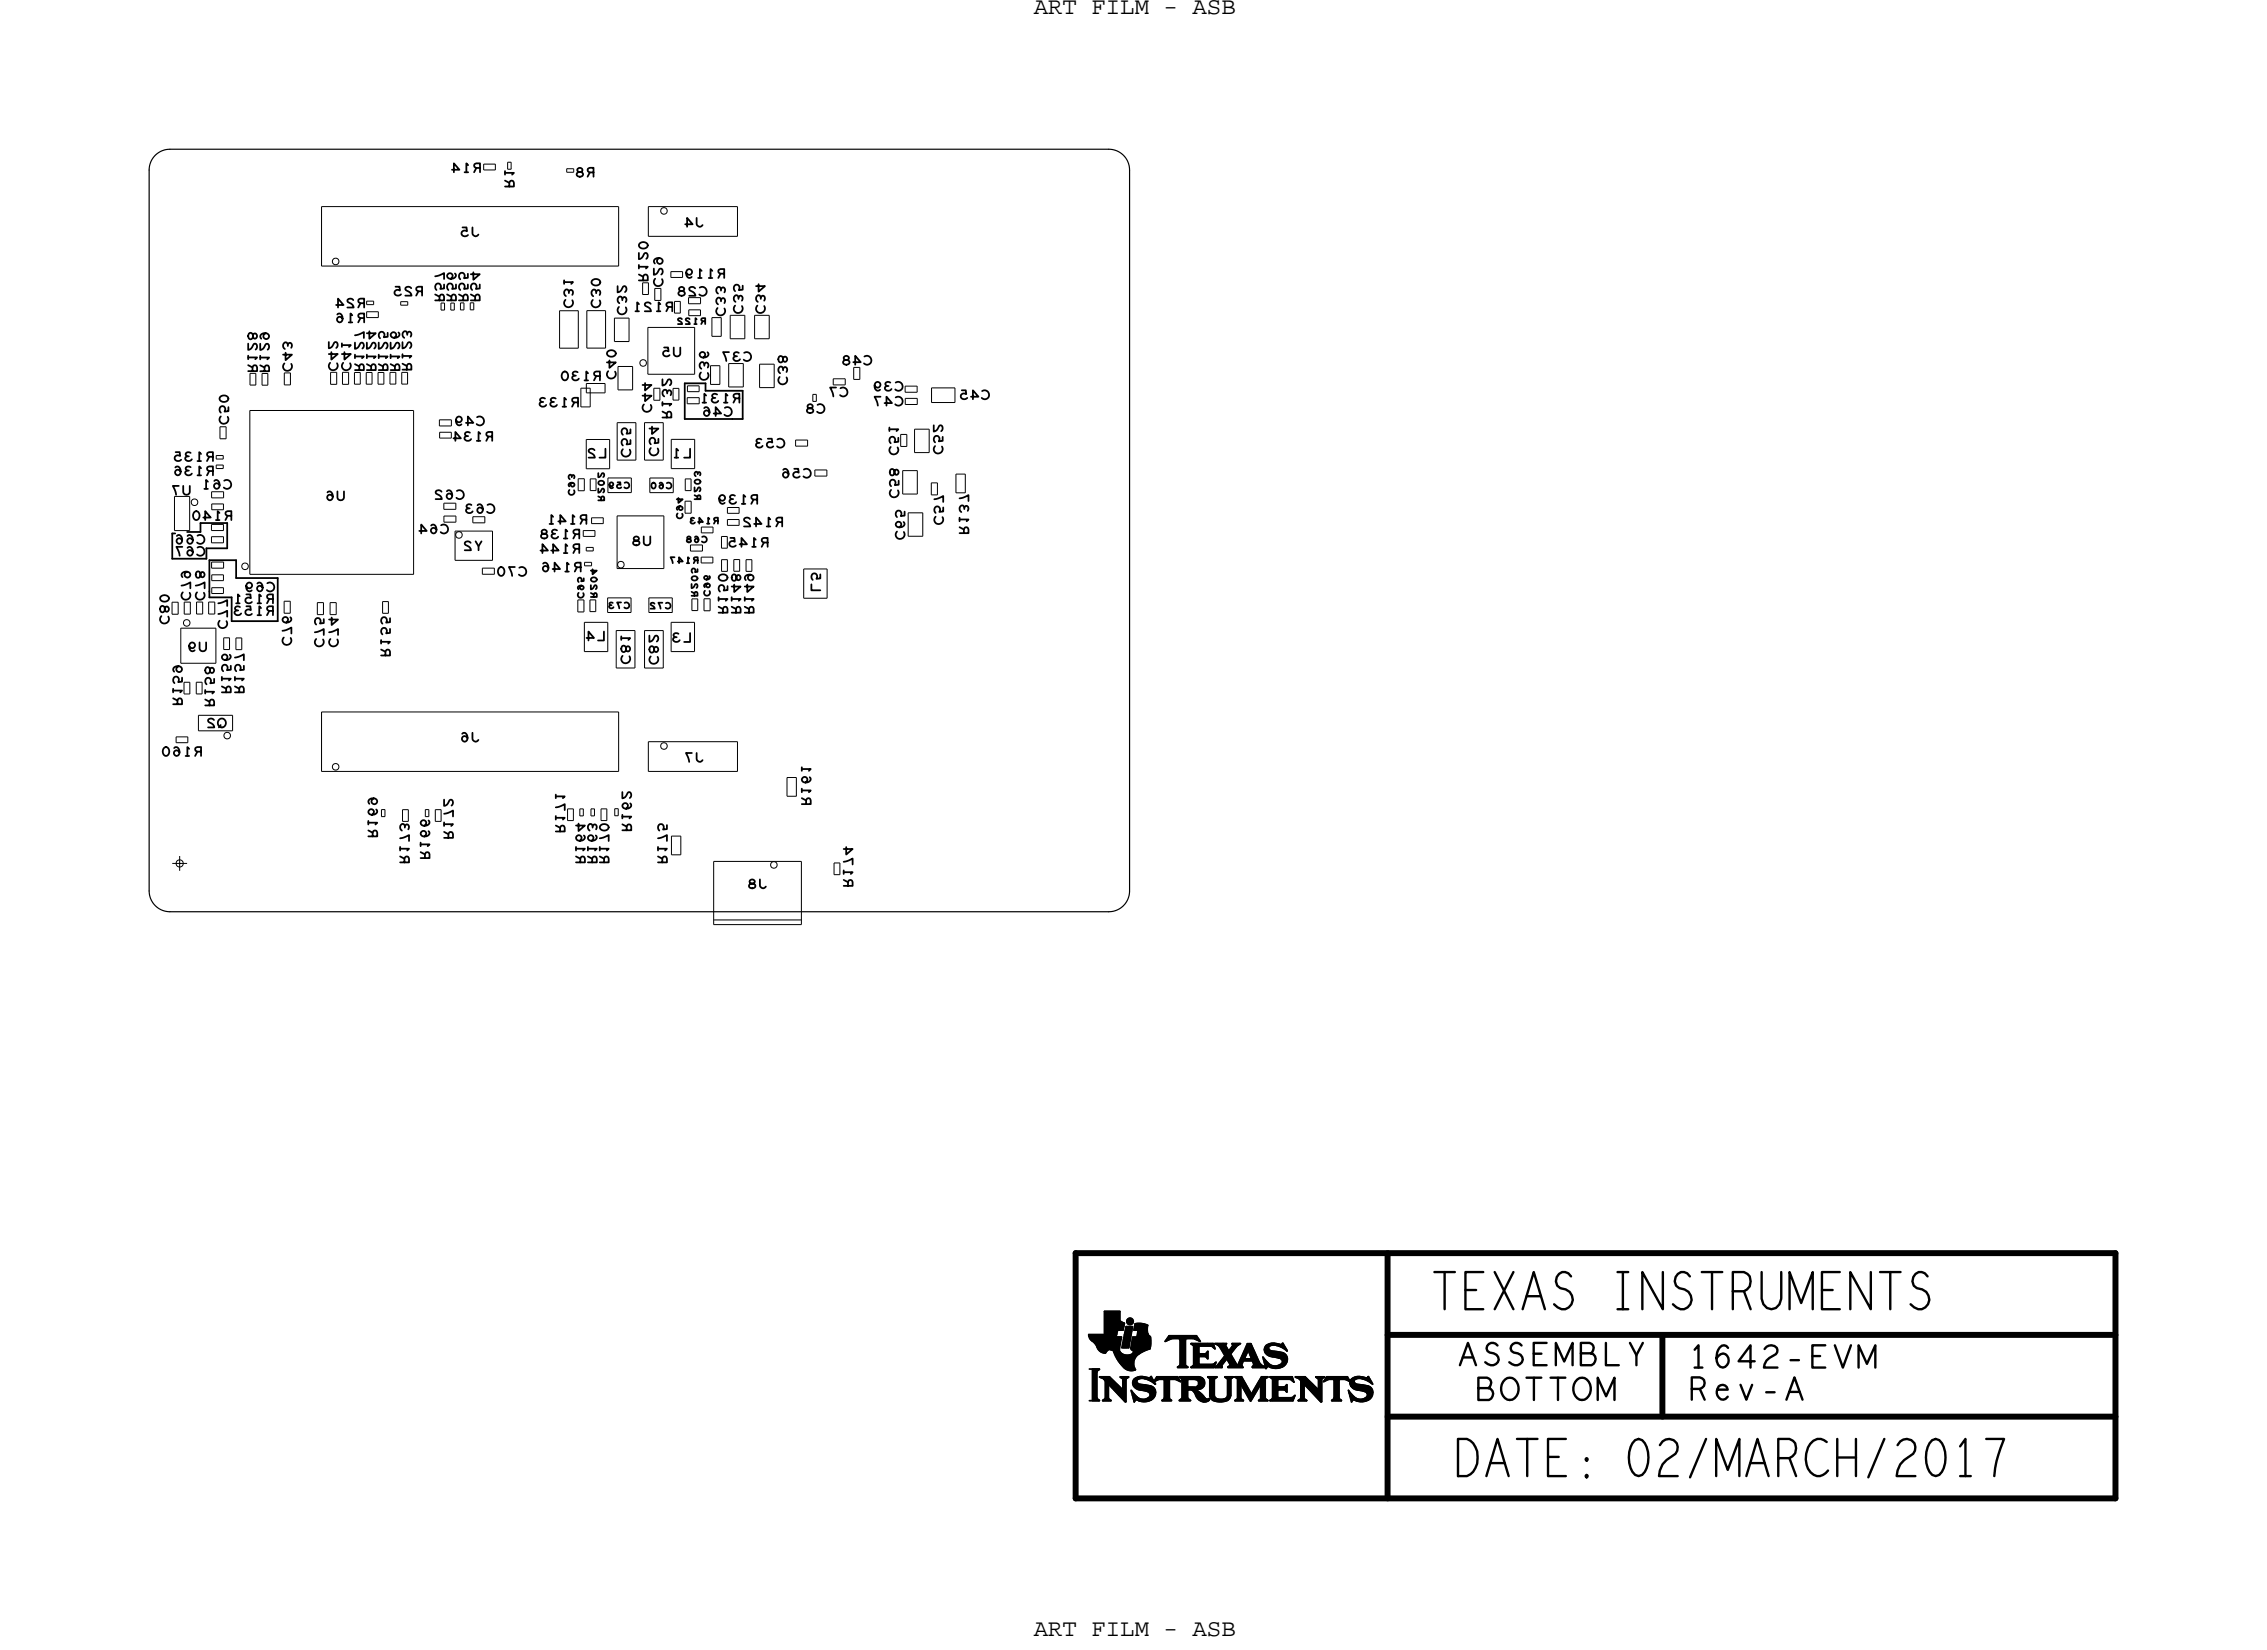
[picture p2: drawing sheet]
<svg xmlns="http://www.w3.org/2000/svg" width="194mm" height="141mm" viewBox="0 0 194 141" stroke-linecap="round" stroke-linejoin="round" font-family="sans-serif">
<defs><g id="words">
<g font-size="2.1">
<text x="88.4" y="1.2">ART FILM - ASB</text>
<text x="88.4" y="139.8">ART FILM - ASB</text>
</g>
<text font-size="1.9" x="144.4" y="119.6">Rev-A</text>
<g font-size=".8">
<text x="62" y="27" transform="rotate(-90 62 27)">C33</text>
<text x="25" y="31.7" transform="rotate(-90 25 31.7)">C43</text>
<text x="23.5" y="51.8" transform="rotate(-180 23.5 51.8)">R153</text>
</g>
</g></defs>
<!-- layer: Board Outline -->
<path d="M12.8 14.5v61.6zM14.5 12.8h80.3zM14.5 12.8a1.78 1.78 0 0 0-1.7 1.7M94.8 12.8a1.78 1.78 0 0 1 1.8 1.7M96.6 14.5v61.6zM12.8 76.1a1.78 1.78 0 0 0 1.7 1.8M14.5 77.9h80.3zM96.6 76.1a1.78 1.78 0 0 1-1.8 1.8" fill="none" stroke="#000" stroke-width=".1"/>
<!-- layer: Components -->
<g fill="none" stroke="#000" stroke-width=".09">
<path d="M27.5 17.7v5zM27.5 17.7h25.4zM41.3 14h1.1zM41.3 14.5h1.1zM41.3 14v.5zM42.4 14v.5zM43.4 13.9h.3zM43.4 14.5h.3zM43.4 13.9v.6zM43.7 13.9v.6zM48.4 14.4h.6zM48.4 14.7h.6z"/>
<path d="M48.4 14.4v.3zM49 14.4v.3zM52.9 17.7v5zM55.4 17.7h7.6zM55.4 17.7v2.5zM56.6 17.8l.2-.1 .2 .1v.2v.2l-.2 .1-.2-.1-.1-.2zM63 17.7v2.5zM18.5 39.7h.6zM18.5 38.9h.6zM18.5 39.7v.3zM18.5 39.2h.6zM18.5 38.9v.3z"/>
<path d="M18.8 37.5h.5zM18.8 36.5v1zM18.8 36.5h.5zM19.1 39.7v.3zM19.1 38.9v.3zM19.3 36.5v1zM21.4 35.1h14zM21.4 35.1v14zM21.4 32.9h.5zM21.4 31.9v1zM21.4 31.9h.5zM21.9 31.9v1z"/>
<path d="M22.4 32.9h.5zM22.4 31.9v1zM22.4 31.9h.5zM22.9 31.9v1zM24.3 32.9h.5zM24.3 31.9v1zM24.8 31.9v1zM27.5 22.7h25.4zM28.3 32.8h.5zM28.3 31.8v1zM28.3 31.8h.5zM28.5 22.1h.2h.2l.1 .2-.1 .2-.2 .1-.2-.1-.1-.2z"/>
<path d="M28.8 31.8v1zM29.3 32.8h.5zM29.3 31.8v1zM29.3 31.8h.5zM29.8 31.8v1zM30.3 32.8h.5zM30.3 31.8v1zM30.3 31.8h.5zM30.8 31.8v1zM31.3 32.8h.5zM31.3 31.8v1zM31.3 31.8h.5z"/>
<path d="M31.3 25.7h.6zM31.3 26h.6zM31.3 25.7v.3zM31.3 26.6h1zM31.3 27.1h1zM31.3 26.6v.5zM31.8 31.8v1zM31.9 25.7v.3zM32.3 32.8h.5zM32.3 31.8v1zM32.3 31.8h.5zM32.3 26.6v.5z"/>
<path d="M32.8 31.8v1zM33.3 31.8v1zM33.3 32.8h.5zM33.3 31.8h.5zM33.8 31.8v1zM34.3 25.8h.6zM34.3 26.1h.6zM34.3 25.8v.3zM34.3 31.8v1zM34.3 32.8h.5zM34.3 31.8h.5zM34.8 31.8v1z"/>
<path d="M34.9 25.8v.3zM35.4 35.1v14zM37.6 35.9h1zM37.6 36.4h1zM37.6 35.9v.5zM37.6 36.9h1zM37.6 37.4h1zM37.6 36.9v.5zM37.7 25.9h.3zM37.7 25.9v.6zM37.7 26.5h.3zM38 25.9v.6z"/>
<path d="M38.5 25.9h.3zM38.5 25.9v.6zM38.5 26.5h.3zM38.6 36.9v.5zM38.6 35.9v.5zM38.8 25.9v.6zM39.4 25.9v.6zM39.4 26.5h.3zM39.4 25.9h.3zM39.7 25.9v.6zM40.2 25.9h.3zM40.2 25.9v.6z"/>
<path d="M40.2 26.5h.3zM40.5 25.9v.6zM47.8 26.5h1.6zM47.8 29.7h1.6zM47.8 26.5v3.2zM49.4 26.5v3.2zM49.7 33.2h.8zM49.7 33.2v1.6zM49.7 34.8h.8zM50.1 37.6v2.5zM50.1 37.6h2zM50.1 32.8h1.6z"/>
<path d="M50.1 33.6h1.6zM50.1 32.8v.8zM50.2 29.7h1.6zM50.2 26.5v3.2zM50.2 26.5h1.6zM50.5 33.2v1.6zM51.7 32.8v.8zM51.8 26.5v3.2zM52.1 37.6v2.5zM52.5 29.2h1.3zM52.5 27.2v2zM52.5 27.2h1.3z"/>
<path d="M52.8 36.1h1.6zM52.8 36.1v3.2zM52.8 39.3h1.6zM52.8 31.3v2zM52.8 33.3h1.3zM52.8 31.3h1.3zM53.8 27.2v2zM54.1 31.3v2zM54.4 36.1v3.2zM54.8 30.8l.2-.1 .2 .1 .1 .2-.1 .2-.2 .1-.2-.1-.1-.2zM54.9 25.2h.5zM54.9 24.2v1z"/>
<path d="M54.9 24.2h.5zM55.1 36.1h1.6zM55.1 36.1v3.2zM55.1 39.3h1.6zM55.4 28h4zM55.4 32h4zM55.4 28v4zM55.4 20.2h7.6zM55.4 24.2v1zM55.9 33.2v1zM55.9 34.2h.5zM55.9 33.2h.5z"/>
<path d="M56 25.7h.5zM56 24.6v1.1zM56 24.6h.5zM56.4 33.2v1zM56.5 24.6v1.1zM56.7 36.1v3.2zM57.4 23.2h1zM57.4 23.7h1zM57.4 23.2v.5zM57.4 37.5v2.5zM57.4 37.5h2zM57.5 33.2h.5z"/>
<path d="M57.5 33.2v1zM57.5 34.2h.5zM57.7 25.8h.5zM57.7 26.8h.5zM57.7 25.8v1zM58 33.2v1zM58.2 25.8v1zM58.4 23.2v.5zM58.8 34h1zM58.8 34.5h1zM58.8 34v.5zM58.8 33h1z"/>
<path d="M58.8 33.5h1zM58.8 33v.5zM58.9 25.4h1zM58.9 26h1zM58.9 25.4v.6zM58.9 26.5h1zM58.9 27h1zM58.9 26.5v.5zM59.4 28v4zM59.4 37.5v2.5zM59.8 33v.5zM59.8 34v.5z"/>
<path d="M59.9 26.5v.5zM59.9 25.4v.6zM60.7 31.2h.8zM60.7 31.2v1.6zM60.7 32.8h.8zM60.9 27.1h.8zM60.9 28.7h.8zM60.9 27.1v1.6zM61.5 31.2v1.6zM61.7 27.1v1.6zM62.3 31.1v2zM62.3 33.1h1.2z"/>
<path d="M62.3 31.1h1.2zM62.4 28.9h1.3zM62.4 26.9v2zM62.4 26.9h1.3zM63.5 31.1v2zM63.7 26.9v2zM64.5 28.9h1.3zM64.5 26.9v2zM64.5 26.9h1.3zM64.9 31.1v2zM64.9 33.1h1.3zM64.9 31.1h1.3z"/>
<path d="M65.8 26.9v2zM66.2 31.1v2zM68 37.6h1zM68 38.1h1zM68 37.6v.5zM69 37.6v.5zM69.5 33.7h.3zM69.5 34.3h.3zM69.5 33.7v.6zM69.8 33.7v.6zM71.2 32.4h1.1zM71.2 32.9h1.1z"/>
<path d="M71.2 32.4v.5zM72.3 32.4v.5zM73 31.4v1zM73 32.4h.5zM73 31.4h.5zM73.5 31.4v1zM77 37.1v1zM77 38.1h.5zM77 37.1h.5zM77.4 33h1zM77.4 33.5h1zM77.4 33v.5z"/>
<path d="M77.4 34h1zM77.4 34.6h1zM77.4 34v.6zM77.5 37.1v1zM78.2 36.7v2zM78.2 38.7h1.2zM78.2 36.7h1.2zM78.4 33v.5zM78.4 34v.6zM79.4 36.7v2zM79.6 33.1h2zM79.6 34.4h2z"/>
<path d="M79.6 33.1v1.3zM81.6 33.1v1.3zM14.7 52.5h.5zM14.7 51.5v1zM14.7 51.5h.5zM14.9 45.3h1.3zM14.9 42.4v2.9zM14.9 42.4h1.3zM15.2 51.5v1zM15.5 56.7h3zM15.5 53.7h3zM15.5 53.7v3z"/>
<path d="M15.7 58.3v1zM15.7 59.3h.5zM15.7 58.3h.5zM15.7 52.5h.6zM15.7 51.4v1.1zM15.7 51.4h.6zM15.8 53l.2-.1 .2 .1v.2v.2l-.2 .1-.2-.1-.1-.2zM16.2 42.4v2.9zM16.2 58.3v1zM16.3 51.4v1.1zM16.4 42.7l.2-.1 .2 .1 .1 .2-.1 .2-.2 .1-.2-.1v-.2zM16.8 58.3v1z"/>
<path d="M16.8 59.3h.5zM16.8 58.3h.5zM16.8 52.5h.5zM16.8 51.4v1.1zM16.8 51.4h.5zM17.3 58.3v1zM17.3 51.4v1.1zM17.8 52.5h.6zM17.8 51.4v1.1zM17.8 51.4h.6zM18.1 44.8h1zM18.1 45.3h1z"/>
<path d="M18.1 44.8v.5zM18.1 45.9h1zM18.1 46.4h1zM18.1 45.9v.5zM18.1 48h1zM18.1 42h1zM18.1 48.5h1zM18.1 48v.5zM18.1 42.5h1zM18.1 42v.5zM18.1 50.2h1zM18.1 49.1h1z"/>
<path d="M18.1 43.1h1zM18.1 50.7h1zM18.1 50.2v.5zM18.1 49.6h1zM18.1 49.1v.5zM18.1 43.6h1zM18.1 43.1v.5zM18.4 51.4v1.1zM18.5 53.7v3zM18.5 40h.6zM19.1 50.2v.5zM19.1 49.1v.5z"/>
<path d="M19.1 43.1v.5zM19.1 44.8v.5zM19.1 45.9v.5zM19.1 48v.5zM19.1 42v.5zM19.1 54.5v1zM19.1 55.5h.5zM19.1 54.5h.5zM19.6 54.5v1zM20.2 55.5h.5zM20.2 54.5v1zM20.2 54.5h.5z"/>
<path d="M20.7 54.5v1zM20.7 48.2l.2-.1 .3 .1v.2v.2l-.3 .1-.2-.1v-.2zM21.4 49.1h14zM24.3 51.4v1zM24.3 52.4h.5zM24.3 51.4h.5zM24.8 51.4v1zM27.1 51.5v1zM27.1 52.5h.6zM27.1 51.5h.6zM27.7 51.5v1zM28.2 51.5v1z"/>
<path d="M28.2 52.5h.5zM28.2 51.5h.5zM28.7 51.5v1zM32.7 51.4v1zM32.7 52.4h.5zM32.7 51.4h.5zM33.2 51.4v1zM37.9 43h1.1zM37.9 43.5h1.1zM37.9 43v.5zM38 44.1h1zM38 44.6h1z"/>
<path d="M38 44.1v.5zM38.9 45.4h3.2zM38.9 45.4v2.5zM38.9 47.9h3.2zM39 43v.5zM39 44.1v.5zM39 45.5l.2-.1 .2 .1 .1 .2-.1 .2-.2 .1-.2-.1v-.2zM40.4 44.2h1.1zM40.4 44.7h1.1zM40.4 44.2v.5zM41.2 48.5h1.1zM41.2 49.1h1.1z"/>
<path d="M41.2 48.5v.6zM41.5 44.2v.5zM42.1 45.4v2.5zM42.3 48.5v.6zM49.4 51.3v1zM49.4 52.3h.5zM49.4 51.3h.5zM49.4 41.9h.6zM49.4 40.9v1zM49.4 40.9h.6zM49.9 45.3h1zM49.9 45.8h1z"/>
<path d="M49.9 45.3v.5zM49.9 51.3v1zM50 40.9v1zM50 53.2v2.5zM50 55.7h2zM50 53.2h2zM50 48h.6zM50 48.3h.6zM50 48v.3zM50.1 40.1h2zM50.1 46.8h.6zM50.1 47.1h.6z"/>
<path d="M50.1 46.8v.3zM50.4 52.3h.5zM50.4 51.3v1zM50.4 51.3h.5zM50.5 40.9v1zM50.5 41.9h.5zM50.5 40.9h.5zM50.6 44.2h1zM50.6 44.7h1zM50.6 44.2v.5zM50.6 48v.3zM50.7 46.8v.3z"/>
<path d="M50.9 45.3v.5zM50.9 51.3v1zM51 40.9v1zM51.6 44.2v.5zM51.9 51.1h2zM51.9 52.3h2zM51.9 51.1v1.2zM52 53.2v2.5zM52 40.8h2zM52 42.1h2zM52 40.8v1.3zM52.7 53.9h1.6z"/>
<path d="M52.7 57.1h1.6zM52.7 53.9v3.2zM52.8 48.6h4zM52.8 44.1v4.5zM52.8 44.1h4zM52.9 48.1l.2-.1 .2 .1 .1 .1-.1 .2-.2 .1-.2-.1-.1-.2zM53.9 51.1v1.2zM54 40.8v1.3zM54.3 53.9v3.2zM55.1 53.9h1.6zM55.1 57.1h1.6zM55.1 53.9v3.2z"/>
<path d="M55.5 51.1h2zM55.5 52.3h2zM55.5 51.1v1.2zM55.6 40.8h2zM55.6 42.1h2zM55.6 40.8v1.3zM56.7 53.9v3.2zM56.8 44.1v4.5zM57.4 53.2v2.5zM57.4 55.7h2zM57.4 53.2h2zM57.4 40h2z"/>
<path d="M57.5 51.1v1.2zM57.6 40.8v1.3zM58.6 42.8v1.1zM58.6 43.9h.5zM58.6 42.8h.5zM58.6 40.9v1zM58.6 41.9h.5zM58.6 40.9h.5zM59 46.6h1.1zM59 47.1h1.1zM59 46.6v.5zM59.1 40.9v1z"/>
<path d="M59.1 42.8v1.1zM59.2 52.2h.5zM59.2 51.2v1zM59.2 51.2h.5zM59.4 53.2v2.5zM59.7 51.2v1zM59.9 47.6h1zM59.9 48.1h1zM59.9 47.6v.5zM60 45h1zM60 45.5h1zM60 45v.5z"/>
<path d="M60.1 46.6v.5zM60.2 51.2v1zM60.2 52.2h.5zM60.2 51.2h.5zM60.7 51.2v1zM60.9 47.6v.5zM61 45v.5zM61.7 46.8h.5zM61.7 45.8v1zM61.7 45.8h.5zM61.7 48.8h.5zM61.7 47.8v1z"/>
<path d="M61.7 47.8h.5zM62.2 45.8v1zM62.2 47.8v1zM62.2 44.4h1zM62.2 43.4h1zM62.2 44.9h1zM62.2 44.4v.5zM62.2 43.9h1zM62.2 43.4v.5zM62.7 47.8v1zM62.7 48.8h.5zM62.7 47.8h.5z"/>
<path d="M63.2 44.4v.5zM63.2 43.4v.5zM63.2 47.8v1zM63.8 48.8h.5zM63.8 47.8v1zM63.8 47.8h.5zM64.3 47.8v1zM68.7 48.6v2.5zM68.7 51.1h2zM68.7 48.6h2zM69.7 40.2h1zM69.7 40.7h1z"/>
<path d="M69.7 40.2v.5zM70.7 40.2v.5zM70.7 48.6v2.5zM77.2 40.2v2zM77.2 42.2h1.2zM77.2 40.2h1.2zM77.6 43.8v2zM77.6 45.8h1.3zM77.6 43.8h1.3zM78.4 40.2v2zM78.9 43.8v2zM79.6 41.3v1z"/>
<path d="M79.6 42.3h.5zM79.6 41.3h.5zM80.1 41.3v1zM81.7 42.1h.8zM81.7 40.5v1.6zM81.7 40.5h.8zM82.5 40.5v1.6zM15.1 63h1zM15.1 63.5h1zM15.1 63v.5zM16.1 63v.5zM17 61.1v1.3z"/>
<path d="M17 62.4h2.9zM17 61.1h2.9zM19.2 62.7l.2-.1 .2 .1 .1 .2-.1 .1-.2 .1-.2-.1-.1-.1zM19.9 61.1v1.3zM27.5 60.8v5.1zM27.5 65.9h25.4zM27.5 60.8h25.4zM28.5 65.3l.2-.1 .2 .1 .1 .2-.1 .2-.2 .1-.2-.1-.1-.2zM32.6 69.2v.6zM32.6 69.8h.3zM32.6 69.2h.3zM32.9 69.2v.6z"/>
<path d="M34.4 69.2v1zM34.4 70.2h.5zM34.4 69.2h.5zM34.9 69.2v1zM36.4 69.2h.3zM36.4 69.2v.6zM36.4 69.8h.3zM36.7 69.2v.6zM37.2 69.2v1zM37.2 70.2h.5zM37.2 69.2h.5zM37.7 69.2v1z"/>
<path d="M48.5 70.1h.5zM48.5 69.1v1zM48.5 69.1h.5zM49 69.1v1zM49.6 69.1h.3zM49.6 69.1v.6zM49.6 69.7h.3zM49.9 69.1v.6zM50.5 69.1h.3zM50.5 69.1v.6zM50.5 69.7h.3zM50.8 69.1v.6z"/>
<path d="M51.4 70.1h.5zM51.4 69.1v1zM51.4 69.1h.5zM51.9 69.1v1zM52.6 69.1h.3zM52.6 69.1v.6zM52.6 69.7h.3zM52.9 69.1v.6zM52.9 60.8v5.1zM55.4 65.9h7.6zM55.4 63.4h7.6zM55.4 63.4v2.5z"/>
<path d="M56.6 63.5h.2h.2v.2v.2l-.2 .1-.2-.1-.1-.2zM57.4 71.4v1.6zM57.4 73h.8zM57.4 71.4h.8zM58.2 71.4v1.6zM61 73.6h7.5zM61 73.6v5.4zM61 79h7.5zM61 78.6h7.5zM63 63.4v2.5zM66 73.7l.2-.1 .2 .1v.2v.2l-.2 .1-.2-.1-.1-.2zM67.3 66.4h.8z"/>
<path d="M67.3 66.4v1.6zM67.3 68h.8zM68.1 66.4v1.6zM68.5 73.6v5.4zM71.3 73.7h.5zM71.3 73.7v1zM71.3 74.7h.5zM71.8 73.7v1z"/>
</g>
<!-- layer: Text -->
<g fill="none" stroke="#000" stroke-width=".2">
<path d="M122.6 108.7h1.8M123.5 108.7v3.2M124.8 116.6l.7-1.9 .7 1.9M125.1 116h.8M125.3 110.2h.9M126.4 118.6h.8a.53 .53 0 0 1 .5 .5 .53 .53 0 0 1-.4 .5h-.9v-1.9h.7a.48 .48 0 0 1 .4 .4 .48 .48 0 0 1-.3 .5M126.8 108.7h-1.5v3.2h1.5M127.8 108.7l1.6 3.2M128 115a.47 .47 0 0 0-.7-.2 .47 .47 0 0 0 .1 .8 .61 .61 0 0 1 .7 .8 .67 .67 0 0 1-1.1 0M128.7 117.9a.78 .78 0 0 1 .9 0 .78 .78 0 0 1 .2 .9 .75 .75 0 0 1-.7 .8 .75 .75 0 0 1-.8-.8 1.06 1.06 0 0 1 .4-.9zM129.4 108.7l-1.6 3.2M130.1 115a.47 .47 0 0 0-.7-.2 .47 .47 0 0 0 0 .8 .61 .61 0 0 1 .7 .8 .67 .67 0 0 1-1.1 0"/>
<path d="M130.2 111.9l.9-3.2 1 3.2M130.5 117.7h1.3M130.5 110.8h1.2M131.1 115.7h.7M131.1 117.7v1.9M132.2 114.7h-1.1v1.9h1.1M132.6 117.7h1.2M133 116.6v-1.9l.7 1.6 .7-1.6v1.9M133.2 117.7v1.9M134.3 109.1a.71 .71 0 0 0-1.1-.2 .71 .71 0 0 0 .2 1.2 .93 .93 0 0 1 1 .7 .93 .93 0 0 1-.6 1.1h-.3l-.6-.5M134.8 117.9a.78 .78 0 0 1 .9 0 .78 .78 0 0 1 .3 .9 .75 .75 0 0 1-.7 .8 .75 .75 0 0 1-.8-.8 1.06 1.06 0 0 1 .3-.9zM135.2 115.6h.8a.53 .53 0 0 1 .4 .5 .53 .53 0 0 1-.3 .5h-.9v-1.9h.7a.48 .48 0 0 1 .4 .5 .48 .48 0 0 1-.3 .4"/>
<path d="M136.6 119.6v-1.9l.7 1.6 .7-1.6v1.9M137.3 114.7v1.9h1.1M138.3 108.7h.9M138.3 111.9h.9M138.7 108.7v3.2M139.4 114.7l.5 1.1v.8M140.5 114.7l-.6 1.1M142.2 108.7v3.2l-1.8-3.2v3.2M144.5 109.1a.71 .71 0 0 0-1.2-.2 .71 .71 0 0 0 .3 1.2 .93 .93 0 0 1 1 .7 .93 .93 0 0 1-.6 1.1h-.3l-.7-.5M144.6 118.7h.7a.5 .5 0 0 0 .4-.5 .5 .5 0 0 0-.4-.5h-.7v1.9M144.9 116.9h.6M144.9 115.3l.3-.4v2"/>
<path d="M145.5 108.7h1.7M146.4 108.7v3.2M147.7 115.2l-.1-.2a.56 .56 0 0 0-.8 .6 .94 .94 0 0 0 .5 1.3 .62 .62 0 0 0 .5-.6 .62 .62 0 0 0-.5-.7l-.2 .1-.4 .4M148.1 110.3h1a.87 .87 0 0 0 .6-.8 .87 .87 0 0 0-.6-.8h-1v3.2M149.1 110.3l.6 1.6M150 116.3h-1.4l1.1-1.4v2M150.6 108.7v2.3l.2 .4a.77 .77 0 0 0 .6 .5 .77 .77 0 0 0 .7-.5l.2-.4v-2.3M150.9 115.3a.6 .6 0 0 1 .5-.4 .6 .6 0 0 1 .6 .5l-.2 .3a1.31 1.31 0 0 0-1 1.2h1.2M152.7 119.6l.7-1.9 .7 1.9M153 111.9v-3.2l1 2.6 1-2.6v3.2M153.1 116.2h.7M154.9 115.9h.7"/>
<path d="M155.8 110.2h.9M156 114.9h-1.1v2h1.1M156.9 114.9l.7 2 .6-2M157.3 108.7h-1.5v3.2h1.5M158.9 116.9v-2l.7 1.6 .7-1.6v2M159.9 108.7v3.2l-1.7-3.2v3.2M160.7 108.7h1.8M161.6 108.7v3.2M164.8 109.1a.71 .71 0 0 0-1.1-.2 .71 .71 0 0 0 .2 1.2 .93 .93 0 0 1 1 .7 .93 .93 0 0 1-.6 1.1h-.3l-.7-.5M124.6 122.9h.8a1.83 1.83 0 0 1 .3 3.1l-.3 .1h-.8zM127.1 126.1l.9-3.2 1 3.2M127.4 125h1.2"/>
<path d="M129.7 122.9h1.7M130.6 122.9v3.2M132.3 124.5h1M133.9 122.9h-1.6v3.2h1.6M135.6 124.6l.1 .1-.1 .1zM135.6 126.1v-.1l.1 .2h-.1zM139.8 123.1a.69 .69 0 0 1 1 .5 2.34 2.34 0 0 1-.4 2.4 .69 .69 0 0 1-1-.6 2.34 2.34 0 0 1 .4-2.3zM141.9 123.5a.78 .78 0 0 1 1.1-.5 .78 .78 0 0 1 .2 1.2 2.12 2.12 0 0 0-1.4 1.9h1.6M145.9 122.9l-1.4 3.3M146.7 126.1v-3.2l1 2.7 1-2.7v3.2M149.3 126.1l1-3.2 .9 3.2M149.6 125h1.3"/>
<path d="M152 124.6h1a.87 .87 0 0 0 .6-.8 .87 .87 0 0 0-.6-.9h-1v3.2M153 124.6l.6 1.5M156.2 123.2a.95 .95 0 0 0-1.6 .5 1.74 1.74 0 0 0 .7 2.4 1.06 1.06 0 0 0 1-.5M157.1 122.9v3.2M157.1 124.5h1.6M158.7 122.9v3.2M161.1 122.9l-1.4 3.3M162.2 123.5a.78 .78 0 0 1 1.2-.5 .78 .78 0 0 1 .2 1.2 2.12 2.12 0 0 0-1.4 1.9h1.6M165.2 123.1a.69 .69 0 0 1 1 .5 2.34 2.34 0 0 1-.4 2.4 .69 .69 0 0 1-1-.6 2.34 2.34 0 0 1 .4-2.3zM167.6 123.6l.4-.7v3.2M167.6 126.1h.9M169.8 122.9h1.5l-.3 .8a8.1 8.1 0 0 0-.5 2.4"/>
</g>
<g fill="none" stroke="#000" stroke-width=".15">
<path d="M38.6 14.5h.7l-.5-.5v.7M39.5 19.4h.4v.4a.28 .28 0 0 0-.4 0 .28 .28 0 0 0 0 .4 .28 .28 0 0 0 .4-.1h.1M39.7 14.7h.3M40 14.1l-.1-.1v.7M40.4 19.4v.6l.3 .2 .2-.2M40.7 14.4l-.2 .3M41 14.4h-.3a.2 .2 0 0 1-.2-.2 .2 .2 0 0 1 .2-.2h.3v.7M43.2 14.8h.7l-.1 .1M43.2 15.9h.7v-.3a.2 .2 0 0 0-.2-.2 .2 .2 0 0 0-.2 .2v.3M43.2 14.6v.3M43.2 15.4l.3 .2M49.4 14.4v.2l.1 .1a.24 .24 0 0 1 .3 0 .24 .24 0 0 1 0 .3 .28 .28 0 0 1-.3 .1 .28 .28 0 0 1-.2-.3l.5-.2a.22 .22 0 0 0-.1-.2 .22 .22 0 0 0-.3 0z"/>
<path d="M50.4 14.7l-.2 .4M50.7 14.7h-.3a.2 .2 0 0 1-.2-.2 .2 .2 0 0 1 .2-.2h.3v.8M58.6 19.2h.6l-.5-.6v.8M59.6 18.6v.6l.2 .2 .3-.2M15 39.9a.33 .33 0 0 1 .4 .1 .33 .33 0 0 1 0 .4 .23 .23 0 0 1-.3 .2 .23 .23 0 0 1-.1-.3 .23 .23 0 0 1 .4-.1v.1M15 38.6h.4v.4a.28 .28 0 0 0-.4 0 .28 .28 0 0 0 0 .4 .28 .28 0 0 0 .4-.1h.1M16.1 39h-.2a.25 .25 0 0 0 .1 .4 .25 .25 0 0 0 .3-.1l.1-.1M16.3 39.9h-.2l-.2 .1v.1l.1 .1M16.3 38.7l-.2-.1-.2 .1v.2l.1 .1M16.9 39.4h.3M17.2 38.8l-.2-.2v.8M17.9 39l-.2 .4"/>
<path d="M18.2 39h-.3a.2 .2 0 0 1-.2-.2 .2 .2 0 0 1 .2-.2h.3v.8M18.9 33.9a.34 .34 0 0 1 .4-.1 .34 .34 0 0 1 .1 .4 .34 .34 0 0 1-.4 .1 .34 .34 0 0 1-.1-.4zM18.9 35.6a.38 .38 0 0 0 0 .5 .38 .38 0 0 0 .5 0 .38 .38 0 0 0 .1-.5M19.5 34.8v.3l-.3 .1a.28 .28 0 0 0 0-.4 .28 .28 0 0 0-.4 0 .28 .28 0 0 0 0 .4l.1 .1M21.2 30.5h.8l-.2 .2M21.2 31.7h.8v-.3a.2 .2 0 0 0-.2-.2 .2 .2 0 0 0-.2 .2v.3M21.2 30.4v.3M21.2 29.4v.5a.67 .67 0 0 0 .5-.5l.3 .1v.2l-.1 .2M21.2 31.2l.4 .2M21.3 28.5l.1-.1a.33 .33 0 0 1 .2 .5 .19 .19 0 0 0 .3 0 .19 .19 0 0 0 0-.3 .19 .19 0 0 0-.3 0 .24 .24 0 0 1 0 .3 .24 .24 0 0 1-.3 .1l-.1-.2zM22.2 30.6h.8l-.1 .1M22.2 31.7h.8v-.3a.2 .2 0 0 0-.2-.2 .2 .2 0 0 0-.2 .2v.3"/>
<path d="M22.2 30.4v.3M22.2 29.4v.5a.67 .67 0 0 0 .6-.5l.2 .1v.2l-.1 .2M22.2 31.2l.4 .2M22.7 28.5a.26 .26 0 0 0-.2 .3 .26 .26 0 0 0 .4 .1 .26 .26 0 0 0-.1-.4 .34 .34 0 0 0-.4 0 .34 .34 0 0 0-.1 .4M24.3 31.1a.38 .38 0 0 0 0 .5 .38 .38 0 0 0 .5 0 .38 .38 0 0 0 .1-.5M24.4 30.1v.7l.6-.5h-.8M24.6 29.6v-.2a.25 .25 0 0 0-.4 0 .25 .25 0 0 0 .1 .3l.1 .1M28.1 29.2v.6a.67 .67 0 0 0 .5-.6l.2 .1 .1 .3-.2 .1M28.2 31a.38 .38 0 0 0 0 .5 .38 .38 0 0 0 .5 .1 .38 .38 0 0 0 .1-.6M28.3 30.1v.6l.6-.4h-.8M28.7 26.1h.7l-.5-.6v.8M28.8 26.9a.33 .33 0 0 1 .4 0 .33 .33 0 0 1 .1 .4 .23 .23 0 0 1-.3 .2 .23 .23 0 0 1-.2-.3 .23 .23 0 0 1 .4-.1l.1 .1"/>
<path d="M29.2 29.5h.8l-.2 .1M29.2 29.3v.3M29.3 31a.38 .38 0 0 0 0 .5 .38 .38 0 0 0 .6 .1 .38 .38 0 0 0 0-.6M29.4 30.1v.6l.6-.4h-.8M29.8 27.5h.3M30.1 26.9l-.1-.1v.7M30.2 25.6a.24 .24 0 0 0-.3-.1 .24 .24 0 0 0-.1 .3 .55 .55 0 0 1 .4 .5h-.5M30.3 28.7l.8-.3v.5M30.3 30.5h.8l-.1 .1M30.3 31.6h.8v-.3a.2 .2 0 0 0-.2-.2 .2 .2 0 0 0-.2 .2v.3M30.3 30.3v.3M30.3 29.3v.5a.67 .67 0 0 0 .6-.5l.2 .1v.2l-.1 .2"/>
<path d="M30.3 31.1l.4 .2M30.8 25.9l-.2 .4M30.8 27.2l-.2 .3M31.1 25.9h-.3a.2 .2 0 0 1-.2-.2 .2 .2 0 0 1 .2-.2h.3v.8M31.1 27.2h-.3a.2 .2 0 0 1-.2-.2 .2 .2 0 0 1 .2-.2h.3v.7M31.4 30.5h.7l-.1 .1M31.4 31.6h.7v-.3a.2 .2 0 0 0-.2-.2 .2 .2 0 0 0-.2 .2v.3M31.4 30.3v.3M31.4 29.3v.5a.67 .67 0 0 0 .5-.5l.2 .1v.2l-.1 .2M31.4 31.1l.3 .2M31.6 28.3v.6l.5-.4h-.7M32.4 29.3v.5a.67 .67 0 0 0 .5-.5l.2 .1v.2l-.1 .2"/>
<path d="M32.4 31.1l.3 .2M32.4 30.5h.7l-.1 .1M32.4 31.6h.7v-.3a.2 .2 0 0 0-.2-.2 .2 .2 0 0 0-.2 .2v.3M32.4 30.3v.3M33.1 28.4v.4h-.3a.28 .28 0 0 0 0-.4 .28 .28 0 0 0-.4 0 .28 .28 0 0 0 0 .4l.1 .1M33.4 30.5h.8l-.2 .1M33.4 31.6h.8v-.3a.2 .2 0 0 0-.2-.2 .2 .2 0 0 0-.2 .2v.3M33.4 30.3v.3M33.4 29.3v.5a.67 .67 0 0 0 .5-.5l.2 .1v.2l-.1 .2M33.4 31.1l.4 .2M33.8 24.5h.4v.3a.28 .28 0 0 0-.4 0 .28 .28 0 0 0 0 .4 .28 .28 0 0 0 .4 0l.1-.1M34.1 28.4a.33 .33 0 0 1-.1 .4 .33 .33 0 0 1-.4 .1 .23 .23 0 0 1-.2-.3 .23 .23 0 0 1 .3-.2 .23 .23 0 0 1 .1 .4l-.1 .1"/>
<path d="M34.4 30.4h.8l-.2 .2M34.4 31.6h.8v-.3a.2 .2 0 0 0-.2-.2 .2 .2 0 0 0-.2 .2v.3M34.4 30.3v.3M34.4 29.2v.6a.67 .67 0 0 0 .5-.6l.2 .1 .1 .3-.2 .1M34.4 31.1l.4 .2M34.8 28.5l.1-.1h.2l.1 .1-.1 .3M34.8 28.6v-.2a.25 .25 0 0 0-.4 0 .25 .25 0 0 0 .1 .4l.1 .1M35.2 24.6a.24 .24 0 0 0-.4-.1 .24 .24 0 0 0-.1 .3 .55 .55 0 0 1 .5 .5h-.5M35.8 24.9l-.2 .4M36.1 24.9h-.3a.2 .2 0 0 1-.2-.2 .2 .2 0 0 1 .2-.2h.3v.8M37.2 23.6l.8-.3v.5M37.2 25.7h.8v-.4a.2 .2 0 0 0-.2-.1 .2 .2 0 0 0-.2 .1v.4"/>
<path d="M37.2 25.2l.4 .1M38 24.3v.4h-.4a.28 .28 0 0 0 0-.4 .28 .28 0 0 0-.4 0 .28 .28 0 0 0 .1 .4v.1M38.2 25.2l.4 .1M38.2 25.7h.8v-.4a.2 .2 0 0 0-.2-.1 .2 .2 0 0 0-.2 .1v.4M38.8 37.5h.6l-.5-.6v.8M38.9 23.4a.33 .33 0 0 1-.1 .4 .33 .33 0 0 1-.4 0 .23 .23 0 0 1-.2-.3 .23 .23 0 0 1 .4-.1 .23 .23 0 0 1 0 .3l-.1 .1M39 24.3v.4h-.3a.28 .28 0 0 0-.1-.4 .28 .28 0 0 0-.3 0 .28 .28 0 0 0 0 .4v.1M39 35.9a.26 .26 0 0 0 .3 .2 .26 .26 0 0 0 .1-.4 .26 .26 0 0 0-.4 .1 .34 .34 0 0 0 0 .4 .34 .34 0 0 0 .5 .1M39.2 25.7h.8v-.4a.2 .2 0 0 0-.2-.1 .2 .2 0 0 0-.2 .1v.4M39.2 25.2l.4 .1M39.8 36.1h.7l-.5-.5v.7M40 23.4v.3l-.3 .1a.28 .28 0 0 0 0-.4 .28 .28 0 0 0-.4 0 .28 .28 0 0 0 0 .4l.1 .1"/>
<path d="M40 24.3v.4h-.3a.28 .28 0 0 0 0-.4 .28 .28 0 0 0-.4 0 .28 .28 0 0 0 0 .4l.1 .1M40 37.3h-.2a.25 .25 0 0 0 0 .4 .25 .25 0 0 0 .4-.1l.1-.1M40.2 37l-.3-.1-.1 .1v.2l.1 .1M40.3 25.7h.7v-.4a.2 .2 0 0 0-.2-.1 .2 .2 0 0 0-.2 .1v.4M40.3 25.2l.3 .1M40.5 23.3v.6l.5-.5h-.7M40.8 37.7h.3M40.8 35.6a.38 .38 0 0 1 .5 .1 .38 .38 0 0 1 0 .5 .38 .38 0 0 1-.6 0M41 24.3v.4h-.3a.28 .28 0 0 0 0-.4 .28 .28 0 0 0-.4 0 .28 .28 0 0 0 0 .4l.1 .1M41.1 37.1l-.2-.2v.8M41.8 37.3l-.2 .4M42.1 37.3h-.3a.2 .2 0 0 1-.2-.2 .2 .2 0 0 1 .2-.2h.3v.8"/>
<path d="M46.4 34.3l-.2 .1a.25 .25 0 0 0 .1 .3 .25 .25 0 0 0 .3 0l.1-.1M46.6 34.1l-.2-.1-.2 .1v.1l.1 .1M47.4 34.3l-.2 .1a.25 .25 0 0 0 0 .3 .25 .25 0 0 0 .3 0l.1-.1M47.5 34.1l-.2-.1-.2 .1v.1l.1 .1M48.1 34.7h.3M48.1 31.8a.35 .35 0 0 1 .5 .2 .35 .35 0 0 1-.2 .5 .37 .37 0 0 1-.4-.2 .37 .37 0 0 1 .1-.5zM48.2 24.1h.8l-.2 .2M48.2 24v.3M48.3 25.6a.38 .38 0 0 0 0 .5 .38 .38 0 0 0 .6 .1 .38 .38 0 0 0 0-.5M48.4 34.1l-.2-.1v.7M48.6 25v-.2a.25 .25 0 0 0-.4 .1 .25 .25 0 0 0 .1 .3l.1 .1M48.6 24.9l.1-.1h.2l.1 .2-.1 .2"/>
<path d="M49.1 34.4l-.2 .3M49.2 32.1h-.2a.25 .25 0 0 0 0 .4 .25 .25 0 0 0 .4-.1l.1-.1M49.4 31.8l-.2-.1-.2 .1v.2l.1 .1M49.4 34.4h-.3a.2 .2 0 0 1-.2-.2 .2 .2 0 0 1 .2-.2h.3v.7M50 32.5h.3M50.3 31.9l-.2-.2v.8M50.7 23.9a.34 .34 0 0 1 .4-.1 .34 .34 0 0 1 .1 .5 .34 .34 0 0 1-.4 .1 .34 .34 0 0 1-.1-.5zM50.7 25.6a.38 .38 0 0 0 0 .6 .38 .38 0 0 0 .5 0 .38 .38 0 0 0 .1-.5M50.8 38.5a.24 .24 0 0 0-.3-.2 .24 .24 0 0 0-.1 .3 .55 .55 0 0 1 .5 .5h-.6M51 25.1l-.1-.2a.25 .25 0 0 0-.3 0 .25 .25 0 0 0 0 .3l.1 .1M51 24.9l.1-.1h.1l.1 .2v.2M51 32.1l-.2 .4"/>
<path d="M51.3 32.1h-.3a.2 .2 0 0 1-.2-.2 .2 .2 0 0 1 .2-.2h.3v.8M51.8 38.3v.8h-.5M52 30a.34 .34 0 0 1 .4-.1 .34 .34 0 0 1 .2 .5 .34 .34 0 0 1-.5 .1 .34 .34 0 0 1-.1-.5zM52 31.7a.38 .38 0 0 0 0 .5 .38 .38 0 0 0 .5 .1 .38 .38 0 0 0 .1-.5M52.1 30.8v.6l.5-.4h-.7M52.8 24.4v.6a.67 .67 0 0 0 .5-.5l.2 .1v.2l-.1 .2M52.9 26.2a.38 .38 0 0 0 0 .5 .38 .38 0 0 0 .5 .1 .38 .38 0 0 0 .1-.5M53.2 25.7v-.2a.25 .25 0 0 0-.4 0 .25 .25 0 0 0 .1 .3l.1 .1M53.2 25.5l.1-.1h.2l.1 .2-.1 .2M53.3 38.4a.38 .38 0 0 0-.1 .5 .38 .38 0 0 0 .6 0 .38 .38 0 0 0 0-.5M53.9 36.7v.3l-.3 .1a.28 .28 0 0 0 0-.4 .28 .28 0 0 0-.4 0 .28 .28 0 0 0 0 .4l.1 .1M53.9 37.6v.3l-.3 .1a.28 .28 0 0 0 0-.4 .28 .28 0 0 0-.4 0 .28 .28 0 0 0 0 .4l.1 .1"/>
<path d="M54.3 26.6h.3M54.6 23.5l.4 .1M54.6 22.8h.8l-.2 .1M54.6 24h.8v-.4a.2 .2 0 0 0-.2-.1 .2 .2 0 0 0-.2 .1v.4M54.6 22.6v.3M54.6 21.6v.5a.67 .67 0 0 0 .5-.5l.3 .1v.3l-.1 .1M54.6 26l-.1-.2v.8M54.7 20.8a.34 .34 0 0 1 .5-.1 .34 .34 0 0 1 .1 .4 .34 .34 0 0 1-.5 .1 .34 .34 0 0 1-.1-.4zM55 34.6a.38 .38 0 0 0 0 .5 .38 .38 0 0 0 .6 0 .38 .38 0 0 0 0-.5M55.1 32.7v.7l.6-.5h-.8M55.1 33.6v.7l.6-.5h-.8M55.6 26a.24 .24 0 0 0-.3-.2 .24 .24 0 0 0-.1 .3 .55 .55 0 0 1 .5 .5h-.6"/>
<path d="M55.6 38.3a.38 .38 0 0 0 0 .5 .38 .38 0 0 0 .6 0 .38 .38 0 0 0 0-.5M55.7 36.5v.6l.6-.5h-.8M55.9 22.9v.6a.67 .67 0 0 0 .5-.5l.2 .1v.2l-.1 .2M56 23.8a.38 .38 0 0 0 0 .5 .38 .38 0 0 0 .5 .1 .38 .38 0 0 0 .1-.5M56.2 26.6h.3M56.3 37.5v.3l-.3 .1a.28 .28 0 0 0 0-.4 .28 .28 0 0 0-.4 0 .28 .28 0 0 0 0 .4v.1M56.4 22a.26 .26 0 0 0-.3 .4 .26 .26 0 0 0 .4 .1 .26 .26 0 0 0 0-.4 .34 .34 0 0 0-.5 0 .34 .34 0 0 0 0 .4M56.5 26l-.2-.2v.8M56.6 34.5h.8l-.2 .2M56.6 35.7h.8v-.3a.2 .2 0 0 0-.2-.2 .2 .2 0 0 0-.2 .2v.3M56.6 34.4v.3M56.6 32.4v.5a.67 .67 0 0 0 .6-.5l.2 .1v.3l-.1 .1"/>
<path d="M56.6 35.2l.4 .2M56.8 29.7h.3l.1 .3a.28 .28 0 0 0-.4 0 .28 .28 0 0 0 0 .4 .28 .28 0 0 0 .4 0v-.1M57 33.5l.1-.1h.2l.1 .1-.1 .3M57 33.6v-.2a.25 .25 0 0 0-.4 0 .25 .25 0 0 0 .1 .4l.1 .1M57.2 26.2l-.2 .4M57.5 26.2h-.3a.2 .2 0 0 1-.2-.2 .2 .2 0 0 1 .2-.2h.3v.8M57.6 29.7v.5a.29 .29 0 0 0 .3 .3 .29 .29 0 0 0 .3-.3v-.5M57.7 39.1h.3M58 38.5l-.2-.2v.8M58.1 24.6v.2l.1 .1a.24 .24 0 0 1 .3 0 .24 .24 0 0 1 0 .3 .28 .28 0 0 1-.3 .1 .28 .28 0 0 1-.2-.3l.5-.2a.22 .22 0 0 0-.1-.3 .22 .22 0 0 0-.3 .1zM58.3 27.3a.16 .16 0 0 0-.2-.1 .16 .16 0 0 0-.1 .2l.2 .1 .1 .2h-.3M58.7 23.3a.26 .26 0 0 0 .3 .2 .26 .26 0 0 0 .1-.4 .26 .26 0 0 0-.4 .1 .34 .34 0 0 0 0 .4 .34 .34 0 0 0 .4 .1"/>
<path d="M59 27.3a.16 .16 0 0 0-.3-.1 .16 .16 0 0 0 0 .2l.2 .1 .1 .2h-.4M59 38.3v.8h-.5M59.4 27.7h.2M59.4 24.6a.24 .24 0 0 0-.3-.1 .24 .24 0 0 0-.1 .3 .55 .55 0 0 1 .5 .5h-.6M59.6 27.3l-.1-.1v.5M59.7 23.8h.3M59.8 24.6a.38 .38 0 0 1 .5 0 .38 .38 0 0 1 0 .6 .38 .38 0 0 1-.5 0M59.9 31.8a.38 .38 0 0 0 0 .6 .38 .38 0 0 0 .5 0 .38 .38 0 0 0 .1-.5M60 23.1l-.2-.1v.8M60.1 34.4h.3M60.1 27.4l-.1 .3M60.2 34.9a.33 .33 0 0 1 .4 0 .33 .33 0 0 1 0 .4 .23 .23 0 0 1-.3 .2 .23 .23 0 0 1-.1-.3 .23 .23 0 0 1 .4-.1l.1 .1"/>
<path d="M60.2 31.1l.1-.1h.2l.1 .2-.1 .2M60.2 31.3v-.2a.25 .25 0 0 0-.4 0 .25 .25 0 0 0 .1 .3l.1 .1M60.3 27.4h-.3v-.2h.3v.5M60.4 33.8l-.2-.2v.8M60.5 30.1a.33 .33 0 0 1-.1 .4 .33 .33 0 0 1-.4 0 .23 .23 0 0 1-.2-.3 .23 .23 0 0 1 .4-.1 .23 .23 0 0 1 0 .4l-.1 .1M60.6 23.8h.3M60.9 23.1l-.2-.1v.8M61 35.3h.7l-.5-.5v.7M61.2 34h-.2a.25 .25 0 0 0 0 .4 .25 .25 0 0 0 .3-.1h.1M61.3 33.7l-.2-.1-.2 .1v.2l.1 .1M61.3 26.3a.38 .38 0 0 0 0 .5 .38 .38 0 0 0 .6 .1 .38 .38 0 0 0 0-.5M61.6 23.4l-.2 .4"/>
<path d="M61.6 24.8v-.2a.25 .25 0 0 0-.4 0 .25 .25 0 0 0 .1 .4l.1 .1M61.6 25.7v-.2a.25 .25 0 0 0-.4 .1 .25 .25 0 0 0 .1 .3l.1 .1M61.9 34.4h.3M61.9 23.4h-.3a.2 .2 0 0 1-.2-.2 .2 .2 0 0 1 .2-.2h.3v.8M62 34.8a.38 .38 0 0 1 .5 .1 .38 .38 0 0 1-.1 .5 .38 .38 0 0 1-.5 0M62.2 33.8l-.2-.2v.8M62.3 30.1h-.5l.3 .7M62.8 26.1a.38 .38 0 0 0 0 .5 .38 .38 0 0 0 .6 .1 .38 .38 0 0 0 0-.6M62.9 34l-.2 .4M63 30.4l-.2 .1a.25 .25 0 0 0 0 .3 .25 .25 0 0 0 .4 0l.1-.1M63.1 25.5v-.2a.25 .25 0 0 0-.4 .1 .25 .25 0 0 0 .1 .3l.1 .1M63.1 25.4l.1-.1h.2l.1 .2-.1 .2"/>
<path d="M63.2 30.1h-.3l-.1 .1v.1l.1 .1M63.2 34h-.3a.2 .2 0 0 1-.2-.2 .2 .2 0 0 1 .2-.2h.3v.8M63.5 24.4v.4h-.3a.28 .28 0 0 0 0-.4 .28 .28 0 0 0-.4 0 .28 .28 0 0 0 0 .4v.1M63.6 30.1a.38 .38 0 0 1 .5 .1 .38 .38 0 0 1 0 .5 .38 .38 0 0 1-.5 0M64.8 26.1a.38 .38 0 0 0-.1 .5 .38 .38 0 0 0 .6 .1 .38 .38 0 0 0 0-.6M64.9 24.3v.6l.5-.5h-.8M64.9 37.8l-.2 .1a.25 .25 0 0 0 .1 .3 .25 .25 0 0 0 .3 0l.1-.1M65 25.5v-.2a.25 .25 0 0 0-.4 .1 .25 .25 0 0 0 .1 .3l.1 .1M65 25.4l.1-.1h.2l.1 .2-.1 .2M65.1 37.5h-.2l-.2 .1v.1l.1 .1M65.6 37.5h.4v.3a.28 .28 0 0 0-.4 0 .28 .28 0 0 0 0 .4 .28 .28 0 0 0 .4 0l.1-.1M66.5 37.5a.38 .38 0 0 1 .5 .1 .38 .38 0 0 1-.1 .5 .38 .38 0 0 1-.5 0"/>
<path d="M66.6 30.5l.1-.1a.33 .33 0 0 1 .3 .4 .19 .19 0 0 0 .3 0 .19 .19 0 0 0-.1-.2 .19 .19 0 0 0-.3 0 .24 .24 0 0 1 0 .3 .24 .24 0 0 1-.2 0l-.1-.1zM66.7 32.2a.38 .38 0 0 0 0 .5 .38 .38 0 0 0 .5 .1 .38 .38 0 0 0 0-.6M66.9 31.6v-.2a.25 .25 0 0 0-.3 0 .25 .25 0 0 0 0 .4l.1 .1M66.9 31.5l.1-.1h.2l.1 .2-.1 .2M69.1 34.6v.2l.1 .1a.24 .24 0 0 1 .2 0 .24 .24 0 0 1 .1 .3 .28 .28 0 0 1-.3 .1 .28 .28 0 0 1-.2-.3l.5-.2a.22 .22 0 0 0-.2-.3 .22 .22 0 0 0-.2 .1zM69.9 34.6a.38 .38 0 0 1 .5 .1 .38 .38 0 0 1 0 .5 .38 .38 0 0 1-.5 0M71.5 33.1h-.5l.2 .8M71.9 33.2a.38 .38 0 0 1 .5 0 .38 .38 0 0 1-.1 .6 .38 .38 0 0 1-.5 0M72.2 30.5l-.1 .2 .2 .1a.24 .24 0 0 1 .2 0 .24 .24 0 0 1 .1 .2 .28 .28 0 0 1-.3 .2 .28 .28 0 0 1-.2-.3l.5-.2a.22 .22 0 0 0-.2-.3 .22 .22 0 0 0-.2 .1zM73 30.9h.6l-.5-.5v.8M73.9 30.5a.38 .38 0 0 1 .5 0 .38 .38 0 0 1 0 .5 .38 .38 0 0 1-.5 0M74.8 32.9a.26 .26 0 0 0 .3 .3 .26 .26 0 0 0 .1-.5 .26 .26 0 0 0-.4 .1 .34 .34 0 0 0 0 .4 .34 .34 0 0 0 .4 .1"/>
<path d="M75.3 33.9h-.5l.3 .8M75.6 34.4h.7l-.5-.5v.8M76 33h-.2a.25 .25 0 0 0 0 .4 .25 .25 0 0 0 .3-.1l.1-.1M76 36.7h.8l-.2 .1M76 36.5v.3M76.1 32.7l-.2-.1-.2 .1v.2l.2 .1M76.2 38.2a.38 .38 0 0 0-.1 .5 .38 .38 0 0 0 .6 0 .38 .38 0 0 0 0-.5M76.6 32.7a.38 .38 0 0 1 .5 .1 .38 .38 0 0 1 0 .5 .38 .38 0 0 1-.6 0M76.6 34a.38 .38 0 0 1 .5 0 .38 .38 0 0 1 0 .5 .38 .38 0 0 1-.6 0M76.8 37.4v.3l-.3 .1a.28 .28 0 0 0 0-.4 .28 .28 0 0 0-.4 0 .28 .28 0 0 0 0 .4l.1 .1M79.8 36.3v.6a.67 .67 0 0 0 .6-.6l.2 .2v.2l-.1 .1M79.9 38.1a.38 .38 0 0 0 0 .5 .38 .38 0 0 0 .6 .1 .38 .38 0 0 0 0-.5"/>
<path d="M80.6 37.3v.4h-.3a.28 .28 0 0 0 0-.4 .28 .28 0 0 0-.4 0 .28 .28 0 0 0 0 .4v.1M82.2 33.4h.4v.3a.28 .28 0 0 0-.4 0 .28 .28 0 0 0 0 .4 .28 .28 0 0 0 .4 0l.1-.1M83 33.9h.6l-.4-.5v.7M84 33.4a.38 .38 0 0 1 .5 .1 .38 .38 0 0 1-.1 .5 .38 .38 0 0 1-.5 0M13.7 51.9l.2-.1a.33 .33 0 0 1 .2 .4 .19 .19 0 0 0 .3 0 .19 .19 0 0 0 0-.3 .19 .19 0 0 0-.3 .1 .24 .24 0 0 1-.1 .2 .24 .24 0 0 1-.2 .1l-.1-.2zM13.8 51a.34 .34 0 0 1 .4-.1 .34 .34 0 0 1 .2 .4 .34 .34 0 0 1-.5 .1 .34 .34 0 0 1-.1-.4zM13.8 52.6a.38 .38 0 0 0 0 .6 .38 .38 0 0 0 .5 0 .38 .38 0 0 0 .1-.5M14.8 59h.8l-.2 .2M14.8 58.9v.3M14.8 59.7l.4 .2M15.1 45.8a.33 .33 0 0 1 .4 0 .33 .33 0 0 1 .1 .5 .23 .23 0 0 1-.3 .2 .23 .23 0 0 1-.2-.4 .23 .23 0 0 1 .4 0l.1 .1M15.3 56.9a.26 .26 0 0 0-.3 .4 .26 .26 0 0 0 .4 .1 .26 .26 0 0 0 0-.5 .34 .34 0 0 0-.5 .1 .34 .34 0 0 0 0 .4"/>
<path d="M15.3 41.5h-.5l.3 .8M15.5 50l.8-.2v.5M15.6 57.9v.3l-.4 .1a.28 .28 0 0 0 0-.4 .28 .28 0 0 0-.4 0 .28 .28 0 0 0 .1 .4v.1M15.6 46.7h-.5l.3 .8M15.6 50.6a.38 .38 0 0 0 0 .5 .38 .38 0 0 0 .5 .1 .38 .38 0 0 0 .1-.6M15.7 41.5v.6a.29 .29 0 0 0 .2 .2 .29 .29 0 0 0 .3-.2v-.6M16 48.8a.26 .26 0 0 0-.3 .4 .26 .26 0 0 0 .5 .1 .26 .26 0 0 0-.1-.4 .34 .34 0 0 0-.4 0 .34 .34 0 0 0-.1 .4M16 46.8a.33 .33 0 0 1 .4 .1 .33 .33 0 0 1 .1 .4 .23 .23 0 0 1-.3 .2 .23 .23 0 0 1-.2-.4 .23 .23 0 0 1 .4 0l.1 .1M16 45.8a.33 .33 0 0 1 .4 0 .33 .33 0 0 1 .1 .5 .23 .23 0 0 1-.3 .2 .23 .23 0 0 1-.2-.4 .23 .23 0 0 1 .4 0l.1 .1M16.1 40.2h-.2a.25 .25 0 0 0 .1 .4 .25 .25 0 0 0 .3 0l.1-.1M16.2 55.2a.26 .26 0 0 0 .3 .2 .26 .26 0 0 0 .1-.4 .26 .26 0 0 0-.4 .1 .34 .34 0 0 0 0 .4 .34 .34 0 0 0 .4 .1M16.6 43.8a.35 .35 0 0 1 .5 .1 .35 .35 0 0 1-.2 .5 .37 .37 0 0 1-.4-.2 .37 .37 0 0 1 .1-.4z"/>
<path d="M16.7 50l.8-.2v.5M16.8 48.9l.1-.1a.33 .33 0 0 1 .3 .4 .19 .19 0 0 0 .2 0 .19 .19 0 0 0 0-.2 .19 .19 0 0 0-.3 0 .24 .24 0 0 1 0 .3 .24 .24 0 0 1-.3 .1l-.1-.2zM16.8 50.6a.38 .38 0 0 0 0 .5 .38 .38 0 0 0 .6 .1 .38 .38 0 0 0 0-.6M16.9 40.6h.3M16.9 46.8a.38 .38 0 0 1 .5 .1 .38 .38 0 0 1 0 .5 .38 .38 0 0 1-.6 0M16.9 45.8a.38 .38 0 0 1 .5 0 .38 .38 0 0 1 0 .6 .38 .38 0 0 1-.6 0M17.1 54.9v.5a.29 .29 0 0 0 .2 .3 .29 .29 0 0 0 .3-.3v-.5M17.2 40l-.2-.1v.7M17.4 44.2h.6l-.5-.5v.7M17.5 41.8h.3M17.5 59.8l.4 .2M17.5 59.1h.8l-.1 .2"/>
<path d="M17.5 59v.3M17.7 57a.33 .33 0 0 1 .3 .4 .19 .19 0 0 0 .3 0 .19 .19 0 0 0-.1-.3 .19 .19 0 0 0-.2 .1 .24 .24 0 0 1-.1 .3 .24 .24 0 0 1-.2 0l-.2-.2zM17.8 41.2l-.2-.2v.8M17.9 40.2l-.2 .4M18.2 40.2h-.3a.2 .2 0 0 1-.2-.2 .2 .2 0 0 1 .2-.1h.3v.7M18.3 58v.3l-.3 .1a.28 .28 0 0 0 0-.4 .28 .28 0 0 0-.4 0 .28 .28 0 0 0 0 .4l.1 .1M18.3 41.1a.33 .33 0 0 1 .4 0 .33 .33 0 0 1 .1 .5 .23 .23 0 0 1-.3 .2 .23 .23 0 0 1-.2-.4 .23 .23 0 0 1 .4 0l.1 .1M18.5 44.4h.3M18.7 51.5l.7-.2v.5M18.7 52.5l.7-.3v.5M18.8 43.8l-.2-.1v.7M18.8 53a.38 .38 0 0 0 0 .6 .38 .38 0 0 0 .5 0 .38 .38 0 0 0 .1-.5"/>
<path d="M19 58h.7l-.1 .1M19 59.2h.7v-.4a.2 .2 0 0 0-.2-.2 .2 .2 0 0 0-.2 .2v.4M19 57.8v.3M19 58.6l.3 .2M19.2 41.1a.38 .38 0 0 1 .5 0 .38 .38 0 0 1 0 .6 .38 .38 0 0 1-.6 0M19.5 44.1l-.2 .3M19.6 55.9a.33 .33 0 0 1 0 .5 .33 .33 0 0 1-.4 0 .23 .23 0 0 1-.2-.3 .23 .23 0 0 1 .3-.1 .23 .23 0 0 1 .1 .3l-.1 .1M19.7 56.9v.3l-.3 .1a.28 .28 0 0 0 0-.4 .28 .28 0 0 0-.4 0 .28 .28 0 0 0 0 .4l.1 .1M19.8 44.1h-.3a.2 .2 0 0 1-.2-.2 .2 .2 0 0 1 .2-.2h.3v.7M20.1 56.2l.7-.3v.5M20.1 58h.7l-.1 .1M20.1 59.2h.7v-.4a.2 .2 0 0 0-.1-.2 .2 .2 0 0 0-.2 .2v.4"/>
<path d="M20.1 57.8v.3M20.1 58.6l.4 .2M20.4 52.2h-.2a.25 .25 0 0 0 0 .4 .25 .25 0 0 0 .3-.1l.1-.1M20.5 50.9l-.2-.1v.7M20.8 56.9v.3l-.3 .1a.28 .28 0 0 0 0-.4 .28 .28 0 0 0-.4 0 .28 .28 0 0 0 0 .4l.1 .1M21.1 50.1a.26 .26 0 0 0 .3 .2 .26 .26 0 0 0 .1-.4 .26 .26 0 0 0-.4 0 .34 .34 0 0 0 0 .5 .34 .34 0 0 0 .4 0M21.1 51.8h.3v.3a.28 .28 0 0 0-.4 0 .28 .28 0 0 0 .1 .4 .28 .28 0 0 0 .4 0M21.1 50.8h.3v.3a.28 .28 0 0 0-.4 0 .28 .28 0 0 0 .1 .4 .28 .28 0 0 0 .4 0v-.1M22 49.9a.33 .33 0 0 1 .4 0 .33 .33 0 0 1 0 .4 .23 .23 0 0 1-.3 .2 .23 .23 0 0 1-.1-.3 .23 .23 0 0 1 .4-.1l.1 .1M22 52.6h.3M22.3 52l-.1-.2v.8M22.3 50.9l-.1-.1v.7"/>
<path d="M22.9 49.8a.38 .38 0 0 1 .5 .1 .38 .38 0 0 1-.1 .5 .38 .38 0 0 1-.5 0M23 52.2l-.2 .4M23 51.2l-.2 .3M23.3 52.2h-.3a.2 .2 0 0 1-.2-.2 .2 .2 0 0 1 .2-.2h.3v.8M23.3 51.2h-.3a.2 .2 0 0 1-.2-.2 .2 .2 0 0 1 .2-.2h.3v.7M24.1 53.9l.8-.3v.5M24.3 54.5a.38 .38 0 0 0 0 .5 .38 .38 0 0 0 .5 0 .38 .38 0 0 0 0-.5M24.8 52.7a.33 .33 0 0 1 0 .5 .33 .33 0 0 1-.4 0 .23 .23 0 0 1-.2-.3 .23 .23 0 0 1 .3-.1 .23 .23 0 0 1 .1 .3l-.1 .1M26.9 54l.8-.3v.6M27 54.6a.38 .38 0 0 0 0 .5 .38 .38 0 0 0 .6 .1 .38 .38 0 0 0 0-.6M27.7 52.9v.3l-.4 .1a.28 .28 0 0 0 0-.4 .28 .28 0 0 0-.4 0 .28 .28 0 0 0 .1 .4v.1M28 42.1a.33 .33 0 0 1 .4 0 .33 .33 0 0 1 0 .4 .23 .23 0 0 1-.3 .2 .23 .23 0 0 1-.1-.3 .23 .23 0 0 1 .4-.1l.1 .1"/>
<path d="M28.1 54l.8-.3v.6M28.3 54.6a.38 .38 0 0 0-.1 .5 .38 .38 0 0 0 .6 .1 .38 .38 0 0 0 0-.6M28.4 52.8v.6l.5-.5h-.8M28.8 42v.5a.29 .29 0 0 0 .3 .2 .29 .29 0 0 0 .3-.2v-.5M32.6 54.8h.7l-.1 .2M32.6 56h.7v-.3a.2 .2 0 0 0-.2-.2 .2 .2 0 0 0-.1 .2v.3M32.6 54.7v.3M32.6 55.5l.4 .2M33.3 52.8v.4h-.3a.28 .28 0 0 0 0-.4 .28 .28 0 0 0-.4 0 .28 .28 0 0 0 0 .4l.1 .1M33.3 53.7v.4h-.3a.28 .28 0 0 0 0-.4 .28 .28 0 0 0-.4 0 .28 .28 0 0 0 0 .4l.1 .1M35.8 45.4h.7l-.5-.6v.8M36.9 44.9a.33 .33 0 0 1 .4 .1 .33 .33 0 0 1 0 .4 .23 .23 0 0 1-.3 .2 .23 .23 0 0 1-.1-.4 .23 .23 0 0 1 .3 0l.1 .1"/>
<path d="M37.7 44.9a.38 .38 0 0 1 .5 0 .38 .38 0 0 1 0 .6 .38 .38 0 0 1-.5 0M37.8 42a.24 .24 0 0 0-.4-.1 .24 .24 0 0 0-.1 .3 .55 .55 0 0 1 .5 .4h-.6M38.2 42a.33 .33 0 0 1 .4 0 .33 .33 0 0 1 .1 .4 .23 .23 0 0 1-.3 .2 .23 .23 0 0 1-.2-.3 .23 .23 0 0 1 .4-.1l.1 .1M39.1 41.9a.38 .38 0 0 1 .5 .1 .38 .38 0 0 1-.1 .5 .38 .38 0 0 1-.5 0M40.2 43.4l-.2 .1a.25 .25 0 0 0 0 .3 .25 .25 0 0 0 .3 0l.1-.1M40.2 46.4a.24 .24 0 0 0-.3-.2 .24 .24 0 0 0-.1 .4 .55 .55 0 0 1 .5 .4h-.6M40.3 43.1h-.2l-.2 .1v.1l.1 .1M40.7 46.3l.2 .4M40.8 43.2a.33 .33 0 0 1 .4 0 .33 .33 0 0 1 .1 .4 .23 .23 0 0 1-.3 .2 .23 .23 0 0 1-.2-.3 .23 .23 0 0 1 .4-.1l.1 .1M41.2 46.3l-.3 .4v.3M41.7 43.1a.38 .38 0 0 1 .5 .1 .38 .38 0 0 1 0 .5 .38 .38 0 0 1-.6 0M42.7 48.5a.35 .35 0 0 1 .4 .2 .35 .35 0 0 1-.2 .5 .37 .37 0 0 1-.3-.2 .37 .37 0 0 1 .1-.5z"/>
<path d="M44 48.4h-.5l.3 .8M44.4 48.5a.38 .38 0 0 1 .5 .1 .38 .38 0 0 1 0 .5 .38 .38 0 0 1-.5 0M46.2 47h.6l-.4-.5v.8M46.3 45.3v.2l.2 .1a.24 .24 0 0 1 .2 .1 .24 .24 0 0 1 .1 .2 .28 .28 0 0 1-.3 .1 .28 .28 0 0 1-.2-.3l.4-.2a.22 .22 0 0 0-.1-.2 .22 .22 0 0 0-.3 0zM46.4 48.2a.33 .33 0 0 1 .4 0 .33 .33 0 0 1 .1 .4 .23 .23 0 0 1-.3 .2 .23 .23 0 0 1-.2-.3 .23 .23 0 0 1 .4-.1l.1 .1M47 44.8h.3M47.1 47h.7l-.5-.5v.8M47.2 48.6h.7l-.5-.5v.7M47.3 44.2l-.2-.2v.8M47.5 45.6h-.2a.25 .25 0 0 0 0 .4 .25 .25 0 0 0 .3-.1h.1M47.6 45.3h-.2l-.2 .1v.1l.2 .1M47.7 44.6h.7l-.5-.6v.8"/>
<path d="M48.2 47.3h.3M48.2 46h.3M48.3 48.8h.3M48.5 46.6l-.1-.1v.8M48.5 45.4l-.1-.1v.7M48.6 48.2l-.1-.1v.7M48.7 41.9a.25 .25 0 0 0 0 .3 .25 .25 0 0 0 .3 0 .25 .25 0 0 0 .1-.3M48.8 44.8h.3M48.9 40.8v-.2a.18 .18 0 0 0-.3 .1 .18 .18 0 0 0 .1 .2M48.9 40.7l.1-.1 .1 .3M48.9 41.2a.17 .17 0 0 0-.1 .3 .17 .17 0 0 0 .2 0 .17 .17 0 0 0 0-.2 .22 .22 0 0 0-.3 0 .22 .22 0 0 0 0 .3M49.1 44.2l-.1-.2v.8"/>
<path d="M49.2 46.9l-.2 .4M49.2 45.6l-.2 .4M49.3 48.5l-.2 .3M49.5 50.7a.25 .25 0 0 0 0 .3 .25 .25 0 0 0 .3 0 .25 .25 0 0 0 .1-.3M49.5 46.9h-.3a.2 .2 0 0 1-.2-.2 .2 .2 0 0 1 .2-.2h.3v.8M49.5 45.6h-.3a.2 .2 0 0 1-.2-.2 .2 .2 0 0 1 .2-.1h.3v.7M49.6 48.5h-.3a.2 .2 0 0 1-.2-.2 .2 .2 0 0 1 .2-.2h.3v.7M49.7 50a.17 .17 0 0 0-.1 .3 .17 .17 0 0 0 .2 0 .17 .17 0 0 0 0-.2 .22 .22 0 0 0-.3 0 .22 .22 0 0 0 0 .2M49.8 44.4l-.2 .4M49.9 49.4v.2l-.2 .1a.19 .19 0 0 0-.1-.3 .19 .19 0 0 0-.2 .1 .19 .19 0 0 0 .1 .2M50.1 44.4h-.3a.2 .2 0 0 1-.2-.2 .2 .2 0 0 1 .2-.2h.3v.8M50.1 54.5h.7l-.5-.5v.7"/>
<path d="M50.5 51h.5v-.3h-.2v.3M50.5 50.7l.3 .1M50.5 50v.4l.2-.1 .1-.3a.16 .16 0 0 1 .2 .1 .16 .16 0 0 1-.1 .2M50.6 49.4a.21 .21 0 0 1 .3 0 .21 .21 0 0 1-.1 .3l-.3-.1zM50.7 48.6v.5l.3-.3h-.5M51.1 42.8h.6l-.1-.4-.2 .1v.3M51.1 40.4v.4l.2-.1 .2-.2a.16 .16 0 0 1 .2 .1 .16 .16 0 0 1-.1 .2M51.1 41.7v.4l.2-.1 .2-.2a.16 .16 0 0 1 .2 .1 .16 .16 0 0 1-.1 .2M51.1 42.4l.3 .1M51.2 41.1a.21 .21 0 0 1 .4 0 .21 .21 0 0 1-.2 .3l-.2-.1zM51.6 54v.7h-.5M52.1 41.4a.17 .17 0 0 0 .2 .2 .17 .17 0 0 0 .1-.3 .17 .17 0 0 0-.3 0 .22 .22 0 0 0 0 .3 .22 .22 0 0 0 .3 .1"/>
<path d="M52.3 51.7h-.2a.18 .18 0 0 0 .1 .3 .18 .18 0 0 0 .3-.1M52.4 51.5h-.3l.1 .2M52.8 41.2h.2l.1 .2a.19 .19 0 0 0-.3 .1 .19 .19 0 0 0 0 .3 .19 .19 0 0 0 .3-.2M53.1 51.5h-.3l.1 .5M53.1 54.5h.8l-.2 .2M53.1 54.4v.3M53.2 55.3l.1-.1a.33 .33 0 0 1 .2 .4 .19 .19 0 0 0 .3 0 .19 .19 0 0 0 0-.3 .19 .19 0 0 0-.3 .1 .24 .24 0 0 1 0 .2 .24 .24 0 0 1-.3 .1l-.1-.2zM53.2 56a.38 .38 0 0 0 0 .6 .38 .38 0 0 0 .5 0 .38 .38 0 0 0 .1-.5M53.4 41.3a.25 .25 0 0 1 .3 0 .25 .25 0 0 1 0 .3 .25 .25 0 0 1-.3 0M53.4 51.5a.25 .25 0 0 1 .3 .1 .25 .25 0 0 1 0 .3 .25 .25 0 0 1-.3 0M54.2 45.9v.2l.1 .1a.24 .24 0 0 1 .3 0 .24 .24 0 0 1 .1 .3 .28 .28 0 0 1-.4 .1 .28 .28 0 0 1-.2-.3l.5-.2a.22 .22 0 0 0-.1-.3 .22 .22 0 0 0-.3 .1zM55 45.8v.6a.29 .29 0 0 0 .3 .2 .29 .29 0 0 0 .3-.2v-.6"/>
<path d="M55.5 54.3v.5a.67 .67 0 0 0 .5-.5l.3 .1v.3l-.1 .1M55.6 55.3l.1-.1a.33 .33 0 0 1 .2 .4 .19 .19 0 0 0 .3 0 .19 .19 0 0 0 0-.2 .19 .19 0 0 0-.3 0 .24 .24 0 0 1 0 .3 .24 .24 0 0 1-.3 0l-.1-.1zM55.6 56.1a.38 .38 0 0 0 0 .5 .38 .38 0 0 0 .6 0 .38 .38 0 0 0 0-.5M55.8 41.3a.21 .21 0 0 1 .3 .2 .21 .21 0 0 1-.3 .2l-.1-.2zM56 51.6a.16 .16 0 0 0-.3-.1 .16 .16 0 0 0 0 .2l.2 .1 .1 .2h-.4M56.4 41.3a.21 .21 0 0 1 .3 .2 .21 .21 0 0 1-.3 .2 .16 .16 0 0 1 .1-.3 .16 .16 0 0 1 .2 .1M56.6 51.5h-.3l.2 .5M56.9 51.5a.25 .25 0 0 1 .4 .1 .25 .25 0 0 1 0 .3 .25 .25 0 0 1-.4 0M57 41.3a.25 .25 0 0 1 .4 0 .25 .25 0 0 1-.1 .4 .25 .25 0 0 1-.3 0M57.7 47.6h-.4l.2 .5M57.9 54.4l-.2 .1a.25 .25 0 0 0 0 .3 .25 .25 0 0 0 .3 0l.1-.1M57.9 43.9a.25 .25 0 0 0 0 .3 .25 .25 0 0 0 .4 0 .25 .25 0 0 0 0-.3"/>
<path d="M57.9 48h.5l-.3-.4v.5M58 42.5v.5l.4-.3h-.5M58 54.2l-.2-.1-.2 .1v.1l.1 .1M58.2 43.3a.17 .17 0 0 0-.2 .2 .17 .17 0 0 0 .3 0 .17 .17 0 0 0-.1-.2 .22 .22 0 0 0-.2 0 .22 .22 0 0 0-.1 .3M58.7 48.1h.2M58.8 45.9v.1l.1 .1a.17 .17 0 0 1 .1 .2 .17 .17 0 0 1-.2 .1 .17 .17 0 0 1-.1-.2l.3-.2-.1-.2zM58.9 47.7l-.1-.1v.5M59 54.1v.8h-.5M59.1 50.9h.5v-.3h-.2v.3M59.1 49.9v.4l.2-.1 .1-.3a.16 .16 0 0 1 .2 .1 .16 .16 0 0 1-.1 .2M59.1 50.6l.3 .1M59.2 49.3a.21 .21 0 0 1 .4 0 .21 .21 0 0 1-.2 .3l-.3-.1z"/>
<path d="M59.2 44.5h-.1a.18 .18 0 0 0 .1 .3 .18 .18 0 0 0 .2-.2M59.3 44.3h-.2l.1 .2M59.4 42.7h.5l-.1-.4-.2 .1v.3M59.4 41.6v.4l.1-.1 .2-.2a.16 .16 0 0 1 .2 .1 .16 .16 0 0 1-.1 .2M59.4 42.3l.2 .1M59.4 45.9a.21 .21 0 0 1 .3 .2 .21 .21 0 0 1-.3 .2 .16 .16 0 0 1 .1-.3 .16 .16 0 0 1 .2 .1M59.4 47.9l-.1 .2M59.4 41a.21 .21 0 0 1 .4 0 .21 .21 0 0 1-.2 .3l-.2-.1zM59.6 48.6v.3h-.2a.19 .19 0 0 0 0-.3 .19 .19 0 0 0-.3 .1 .19 .19 0 0 0 .1 .2M59.6 40.5v-.1a.18 .18 0 0 0-.2 0 .18 .18 0 0 0 .1 .3M59.6 40.4l.2-.1v.3M59.6 47.9l-.2-.1-.1-.1 .3-.1v.5"/>
<path d="M59.7 44.6h.4l-.3-.4v.5M60 45.9a.25 .25 0 0 1 .4 0 .25 .25 0 0 1 0 .4 .25 .25 0 0 1-.4 0M60.3 50.5a.25 .25 0 0 0 0 .3 .25 .25 0 0 0 .3 0 .25 .25 0 0 0 .1-.3M60.4 44.7h.2M60.5 49.9a.17 .17 0 0 0-.2 .2 .17 .17 0 0 0 .3 .1 .17 .17 0 0 0 0-.3 .22 .22 0 0 0-.3 0 .22 .22 0 0 0 0 .3M60.6 49.2a.21 .21 0 0 1-.1 .3 .21 .21 0 0 1-.2-.3 .16 .16 0 0 1 .2 .1 .16 .16 0 0 1-.1 .2M60.6 44.3l-.1-.1v.5M61.2 44.5l-.2 .2M61.4 44.5h-.3v-.2l.3-.1v.5M61.4 51.8l.4 .2M61.4 51.2h.8l-.2 .1M61.4 52.3h.8v-.3a.2 .2 0 0 0-.2-.2 .2 .2 0 0 0-.2 .2v.3"/>
<path d="M61.4 51v.3M61.5 42.6a.26 .26 0 0 0 .3 .2 .26 .26 0 0 0 .1-.4 .26 .26 0 0 0-.4 .1 .34 .34 0 0 0 0 .4 .34 .34 0 0 0 .5 .1M61.5 49.2a.34 .34 0 0 1 .5-.1 .34 .34 0 0 1 .1 .4 .34 .34 0 0 1-.4 .1 .34 .34 0 0 1-.2-.4zM62.2 50.1v.3l-.3 .1a.28 .28 0 0 0 0-.4 .28 .28 0 0 0-.4 0 .28 .28 0 0 0 0 .4h.1M62.4 46h.4v.3a.28 .28 0 0 0-.4 0 .28 .28 0 0 0 0 .4 .28 .28 0 0 0 .4 0l.1-.1M62.6 51.2h.7l-.1 .1M62.6 52.3h.7v-.3a.2 .2 0 0 0-.2-.2 .2 .2 0 0 0-.2 .2v.3M62.6 51v.3M62.6 51.8l.3 .2M62.6 49.2l.2-.1a.33 .33 0 0 1 .2 .4 .19 .19 0 0 0 .3 0 .19 .19 0 0 0-.1-.3 .19 .19 0 0 0-.2 .1 .24 .24 0 0 1-.1 .2 .24 .24 0 0 1-.2 .1l-.1-.2zM62.7 42.6l-.2 .1a.25 .25 0 0 0 0 .3 .25 .25 0 0 0 .4 0v-.1M62.8 49.9v.7l.5-.5h-.7"/>
<path d="M62.8 42.4l-.2-.1-.2 .1v.1l.2 .1M63.2 46.5h.7l-.5-.5v.7M63.4 43.1h.3M63.7 51.2h.7l-.1 .1M63.7 52.3h.7v-.3a.2 .2 0 0 0-.2-.2 .2 .2 0 0 0-.2 .2v.3M63.7 51v.3M63.7 51.8l.3 .2M63.7 42.4l-.1-.1v.8M63.9 49.9v.7l.5-.5h-.7M64.1 44.3a.24 .24 0 0 0-.3-.1 .24 .24 0 0 0-.1 .3 .55 .55 0 0 1 .4 .5h-.5M64.1 49.1a.26 .26 0 0 0-.2 .3 .26 .26 0 0 0 .4 .1 .26 .26 0 0 0 0-.4 .34 .34 0 0 0-.5 0 .34 .34 0 0 0 0 .5M64.3 46.7h.3"/>
<path d="M64.4 42.7l-.2 .4M64.5 44.8h.6l-.5-.6v.8M64.6 46.1l-.1-.1v.7M64.7 42.7h-.3a.2 .2 0 0 1-.2-.2 .2 .2 0 0 1 .2-.2h.3v.8M65.3 46.4l-.2 .3M65.6 45h.3M65.6 46.4h-.3a.2 .2 0 0 1-.2-.2 .2 .2 0 0 1 .2-.2h.3v.7M65.9 44.4l-.2-.2v.8M66.6 44.6l-.2 .4M66.9 44.6h-.3a.2 .2 0 0 1-.2-.2 .2 .2 0 0 1 .2-.2h.3v.8M67 40.1a.33 .33 0 0 1 .4 .1 .33 .33 0 0 1 0 .4 .23 .23 0 0 1-.3 .2 .23 .23 0 0 1-.1-.3 .23 .23 0 0 1 .3-.1l.1 .1M67.9 40.1h.3l.1 .3a.28 .28 0 0 0-.4 0 .28 .28 0 0 0 0 .4 .28 .28 0 0 0 .4 0l.1-.1"/>
<path d="M68.7 40.1a.38 .38 0 0 1 .5 .1 .38 .38 0 0 1 0 .5 .38 .38 0 0 1-.5 0M69.4 49.9v.5h.7M70.1 49.1v.3l-.3 .1a.28 .28 0 0 0 0-.4 .28 .28 0 0 0-.4 0 .28 .28 0 0 0 0 .4h.1M76.1 40.2l.2-.1a.33 .33 0 0 1 .2 .4 .19 .19 0 0 0 .3 0 .19 .19 0 0 0-.1-.3 .19 .19 0 0 0-.2 .1 .24 .24 0 0 1-.1 .2 .24 .24 0 0 1-.2 .1l-.1-.2zM76.2 41.9a.38 .38 0 0 0 0 .5 .38 .38 0 0 0 .5 0 .38 .38 0 0 0 .1-.5M76.7 45.4a.38 .38 0 0 0 0 .5 .38 .38 0 0 0 .5 .1 .38 .38 0 0 0 .1-.5M76.8 41.1v.3l-.3 .1a.28 .28 0 0 0 0-.4 .28 .28 0 0 0-.4 0 .28 .28 0 0 0 0 .4h.1M77.2 44.6a.33 .33 0 0 1 0 .4 .33 .33 0 0 1-.4 0 .23 .23 0 0 1-.2-.3 .23 .23 0 0 1 .3-.1 .23 .23 0 0 1 .1 .4l-.1 .1M77.3 43.7v.4h-.3a.28 .28 0 0 0 0-.4 .28 .28 0 0 0-.4 0 .28 .28 0 0 0 0 .4l.1 .1M79.9 42.7l.7-.3v.5M80 44.1a.38 .38 0 0 0 0 .6 .38 .38 0 0 0 .5 0 .38 .38 0 0 0 .1-.5M80.6 43.4v.3h-.3a.28 .28 0 0 0 0-.4 .28 .28 0 0 0-.4 .1 .28 .28 0 0 0 0 .4h.1"/>
<path d="M82 42.6l.8-.3v.5M82 44.4h.8l-.2 .1M82 45.6h.8v-.4a.2 .2 0 0 0-.2-.2 .2 .2 0 0 0-.2 .2v.4M82 44.2v.3M82 45l.4 .2M82.4 43.4l.1-.2h.2l.1 .2-.1 .2M82.4 43.5v-.2a.25 .25 0 0 0-.4 0 .25 .25 0 0 0 .1 .4l.1 .1M14 63.9a.35 .35 0 0 1 .5 .2 .35 .35 0 0 1-.2 .5 .37 .37 0 0 1-.4-.3 .37 .37 0 0 1 .1-.4zM14.8 60.2h.8v-.3a.2 .2 0 0 0-.2-.2 .2 .2 0 0 0-.2 .2v.3M14.9 63.9a.33 .33 0 0 1 .4 .1 .33 .33 0 0 1 0 .4 .23 .23 0 0 1-.3 .2 .23 .23 0 0 1-.1-.4 .23 .23 0 0 1 .4 0v.1M15.9 64.6h.3M16.2 64l-.2-.2v.8"/>
<path d="M16.9 64.2l-.2 .4M17.2 64.2h-.3a.2 .2 0 0 1-.2-.2 .2 .2 0 0 1 .2-.2h.3v.8M17.5 60.3h.8v-.3a.2 .2 0 0 0-.2-.2 .2 .2 0 0 0-.2 .2v.3M18.3 61.5a.24 .24 0 0 0-.3-.1 .24 .24 0 0 0-.2 .3 .55 .55 0 0 1 .5 .5h-.5M18.9 62l-.2 .2M31.5 70.3h.8l-.2 .1M31.5 71.5h.8v-.4a.2 .2 0 0 0-.2-.1 .2 .2 0 0 0-.2 .1v.4M31.5 70.1v.3M31.5 71l.4 .1M32 68.2a.26 .26 0 0 0-.3 .4 .26 .26 0 0 0 .4 .1 .26 .26 0 0 0 0-.5 .34 .34 0 0 0-.5 0 .34 .34 0 0 0 0 .5M32.2 69.2a.33 .33 0 0 1-.1 .4 .33 .33 0 0 1-.4 0 .23 .23 0 0 1-.2-.3 .23 .23 0 0 1 .3-.1 .23 .23 0 0 1 .1 .3l-.1 .1M34.2 71.6l.8-.3v.6"/>
<path d="M34.2 72.5h.8l-.2 .2M34.2 73.7h.8v-.3a.2 .2 0 0 0-.2-.2 .2 .2 0 0 0-.2 .2v.3M34.2 72.4v.3M34.2 73.2l.4 .2M34.6 70.7v-.2a.25 .25 0 0 0-.4 0 .25 .25 0 0 0 .1 .4l.1 .1M34.6 70.6l.1-.1h.2l.1 .1-.1 .3M36 72.1h.7l-.1 .2M36 73.3h.7v-.3a.2 .2 0 0 0-.2-.2 .2 .2 0 0 0-.2 .2v.3M36 72v.3M36 72.8l.3 .2M36.6 70.1a.33 .33 0 0 1 0 .4 .33 .33 0 0 1-.4 0 .23 .23 0 0 1-.2-.3 .23 .23 0 0 1 .3-.1 .23 .23 0 0 1 .1 .4l-.1 .1M36.6 71a.33 .33 0 0 1 0 .4 .33 .33 0 0 1-.4 .1 .23 .23 0 0 1-.2-.3 .23 .23 0 0 1 .3-.2 .23 .23 0 0 1 .1 .4l-.1 .1"/>
<path d="M38 71.1l.3 .2M38 69.5l.7-.2v.5M38 70.4h.7l-.1 .2M38 71.6h.7v-.3a.2 .2 0 0 0-.2-.2 .2 .2 0 0 0-.2 .2v.3M38 70.3v.3M38 68.3v.6a.67 .67 0 0 0 .5-.6l.2 .1v.3l-.1 .1M39.5 62.7a.33 .33 0 0 1 .4 0 .33 .33 0 0 1 .1 .5 .23 .23 0 0 1-.3 .2 .23 .23 0 0 1-.2-.4 .23 .23 0 0 1 .4 0l.1 .1M40.4 62.6v.6l.3 .2 .2-.2M47.5 68h.8l-.2 .2M47.5 69l.8-.3v.5M47.5 69.9h.8l-.2 .1M47.5 71h.8v-.3a.2 .2 0 0 0-.2-.2 .2 .2 0 0 0-.2 .2v.3"/>
<path d="M47.5 67.9v.3M47.5 69.7v.3M47.5 70.5l.4 .2M49.2 73.2l.4 .2M49.2 72.5h.8l-.1 .2M49.2 73.7h.8v-.3a.2 .2 0 0 0-.2-.2 .2 .2 0 0 0-.2 .2v.3M49.2 72.4v.3M49.5 70.4v.6l.5-.5h-.8M49.9 71.4a.33 .33 0 0 1 0 .4 .33 .33 0 0 1-.4 0 .23 .23 0 0 1-.2-.3 .23 .23 0 0 1 .3-.1 .23 .23 0 0 1 .1 .4h-.1M50.3 72.5h.7l-.1 .2M50.3 73.7h.7v-.3a.2 .2 0 0 0-.2-.2 .2 .2 0 0 0-.2 .2v.3M50.3 72.4v.3"/>
<path d="M50.3 73.2l.3 .2M50.7 70.7l-.1-.2a.25 .25 0 0 0-.3 0 .25 .25 0 0 0 0 .4l.1 .1M50.7 70.6l.1-.1h.1l.1 .1v.3M50.9 71.4a.33 .33 0 0 1 0 .4 .33 .33 0 0 1-.4 0 .23 .23 0 0 1-.2-.3 .23 .23 0 0 1 .3-.1 .23 .23 0 0 1 .1 .4h-.1M51.3 71.6l.7-.3v.6M51.3 72.5h.7l-.1 .2M51.3 73.7h.7v-.3a.2 .2 0 0 0-.2-.2 .2 .2 0 0 0-.2 .2v.3M51.3 72.4v.3M51.3 73.2l.3 .2M51.4 70.5a.34 .34 0 0 1 .4-.1 .34 .34 0 0 1 .1 .5 .34 .34 0 0 1-.4 .1 .34 .34 0 0 1-.1-.5zM53.2 69.8h.8l-.2 .1M53.2 70.9h.8v-.3a.2 .2 0 0 0-.2-.2 .2 .2 0 0 0-.2 .2v.3"/>
<path d="M53.2 69.6v.3M53.2 67.7v.5a.67 .67 0 0 0 .5-.5l.2 .1 .1 .2-.2 .2M53.2 70.4l.4 .2M53.9 68.6a.33 .33 0 0 1-.1 .5 .33 .33 0 0 1-.4 0 .23 .23 0 0 1-.2-.3 .23 .23 0 0 1 .4-.1 .23 .23 0 0 1 0 .3l-.1 .1M56.3 71.6l.7-.3v.6M56.3 72.5h.7l-.1 .2M56.3 73.7h.7v-.3a.2 .2 0 0 0-.2-.2 .2 .2 0 0 0-.2 .2v.3M56.3 72.4v.3M56.3 73.2l.3 .2M57 70.5v.3l-.3 .1a.28 .28 0 0 0 0-.4 .28 .28 0 0 0-.4 0 .28 .28 0 0 0 0 .4l.1 .1M59.2 64.3h-.6l.3 .8M59.6 64.3v.6l.2 .2 .3-.2"/>
<path d="M64.1 75.2v.2l.1 .1a.24 .24 0 0 1 .3 0 .24 .24 0 0 1 .1 .3 .28 .28 0 0 1-.4 .1 .28 .28 0 0 1-.1-.3l.4-.2a.22 .22 0 0 0-.1-.2 .22 .22 0 0 0-.3 0zM65 75.1v.6l.2 .2 .3-.2M68.5 68.2l.4 .2M68.5 65.7h.8l-.1 .2M68.5 67.5h.8l-.1 .2M68.5 68.7h.8v-.3a.2 .2 0 0 0-.2-.2 .2 .2 0 0 0-.2 .2v.3M68.5 65.6v.3M68.5 67.4v.3M69.2 66.4a.33 .33 0 0 1 0 .4 .33 .33 0 0 1-.4 .1 .23 .23 0 0 1-.2-.3 .23 .23 0 0 1 .3-.2 .23 .23 0 0 1 .1 .4l-.1 .1M72.1 73.6l.8-.2v.5M72.1 74.5h.8l-.2 .2M72.1 75.7h.8v-.3a.2 .2 0 0 0-.2-.2 .2 .2 0 0 0-.2 .2v.3"/>
<path d="M72.1 74.4v.3M72.1 75.2l.4 .2M72.3 72.4v.6l.6-.5h-.8"/>
<circle cx="19" cy="61.8" r=".37"/>
</g>
<!-- layer: Drawing Origin -->
<path d="M14.7 73.8h1.3M15.1 73.6l.3-.1 .2 .1 .1 .2-.1 .2-.2 .1-.3-.1v-.2zM15.4 73.1v1.3" fill="none" stroke="#000" stroke-width=".09"/>
<!-- layer: All Others -->
<path d="M92 107.1h88.9zM92 107.1v20.9zM118.6 114.1h62.3zM118.6 107.1v20.9zM142.1 114.1v6.9zM180.9 107.1v20.9zM92 128h88.9zM118.6 121h62.3z" fill="none" stroke="#000" stroke-width=".51"/>
<g fill="none" stroke="#000" stroke-width=".15">
<path d="M58.5 32.8h1.8zM58.5 32.8v3zM58.5 35.8h4.1zM60.3 33.4h3.2zM60.3 32.8v.6zM62.6 35.8h.9zM63.5 33.4v2.4zM14.7 47.7h2.9zM14.7 45.6v2.1zM14.7 45.6h.3zM16 45.5h1.1zM17.1 44.7v.8z"/>
<path d="M17.1 44.7h2.3zM17.6 46.9h1.8zM17.6 46.9v.8zM17.9 50.5v.5zM17.9 47.9h2.3zM17.9 47.9v2.6zM17.9 51h1.9zM19.4 44.7v2.2zM19.8 53.1h3.9zM19.8 51v2.1zM20.2 49.4h3.5zM20.2 47.9v1.5z"/>
<path d="M23.7 49.4v3.7zM93.1 114l.1 .3 .2 .3M93.1 114h1.3zM93.1 114v.2zM93.1 119.7h.9zM93.1 117h.9zM93.2 114v.4zM93.2 114v.5zM93.3 114v.5zM93.4 114.6l.2 .2 .4 .6 .5 .2M93.4 114v.6zM93.4 117v2.7z"/>
<path d="M93.5 114v.6zM93.5 117v2.7zM93.6 114v.7zM93.6 117v2.7zM93.6 114v.8zM93.7 114v.9zM93.7 117v2.7zM93.8 119.4v.2M93.8 117.2v2.2zM93.8 114v1.1zM93.8 117v.2zM93.8 119.5v.2z"/>
<path d="M93.8 117.1l.2-.1zM93.8 119.6l.2 .1zM93.8 117.1v.1M93.9 114v1.2zM93.9 117v.1zM93.9 119.6v.1zM93.9 114v1.3zM93.9 117h.1M94 117h.1M94 119.7h.1M94 117.7h.1M94 114v1.4z"/>
<path d="M94 117.6h.8zM94 117.7h.2zM94.1 117.7h.1M94.1 114v1.5zM94.2 117.6v.1zM94.2 114v1.5zM94.2 117.7l.2 .1M94.2 114v1.6zM94.3 119.7l.1-.1zM94.3 119.7h.1M94.3 119.7h.7zM94.3 117.6v.2z"/>
<path d="M94.3 114v1.6zM94.4 117.8l.1 .2zM94.4 117.6v.3zM94.4 114v1.6zM94.4 119.6v.1zM94.4 112.1h1.3zM94.4 112.1v1.9zM94.5 117.6v.3zM94.5 112.1v3.5zM94.5 119.5v.2zM94.5 118h.1M94.5 119.5l-.1 .1"/>
<path d="M94.5 118v1.5zM94.5 112.1v3.4zM94.5 117.6v2.1zM94.6 112.1v3.3zM94.6 117.6v2.1zM94.7 112.1v3.3zM94.7 117.6v2.1zM94.8 118.3v1.2zM94.8 119.5l.1 .1M94.8 112.1v3.2zM94.8 117.6v.7zM94.8 119.5v.2z"/>
<path d="M94.8 115.3l.4 .1zM94.8 118.3l1.4 1.5zM94.8 115.3l-.3 .3M94.8 117.6l1.1 1.1zM94.8 119.6v.1zM94.9 119.6l.1 .1zM94.9 112.1v3.2zM94.9 117.7v.7zM94.9 119.6v.1zM95 119.7h.1M95 112.1v3.2zM95 117.8v.7z"/>
<path d="M95.1 112.1v3.3zM95.1 117.9v.7zM95.2 112.1v3.3zM95.2 117.9v.8zM95.2 115.4a2.38 2.38 0 0 0 1.2 1.7h.4a.16 .16 0 0 0 .2-.1 .16 .16 0 0 0 0-.2 .98 .98 0 0 1 .3-1.1M95.2 118v.7zM95.2 112.1v3.4zM95.3 118.1v.7zM95.3 112.1v3.6zM95.4 118.2v.7zM95.4 112.1v3.8zM95.4 114.2h.5z"/>
<path d="M95.5 112.1v1.9zM95.5 118.2v.8zM95.5 114.2v1.8zM95.5 112.1v1.6zM95.5 118.3v.8zM95.5 114.2v1.9zM95.5 113.6l-.1 .6zM95.5 113.6h.5zM95.6 112.1v1.5zM95.6 118.4v.8zM95.6 114.2v2.1zM95.7 114.2v1.1z"/>
<path d="M95.7 112.1v1.5zM95.7 118.5v.7zM95.7 115.3v1.1zM95.7 115.3v.2a.82 .82 0 0 0 1.2 .1M95.7 112.9l.4 .2M95.7 112.1v.8zM95.8 114.2v.7zM95.8 112.9v.7zM95.8 118.5v.8zM95.8 115.5v1zM95.8 117.7h.1zM95.8 117.6h.7z"/>
<path d="M95.8 117.6v.1M95.8 114.2v.3zM95.8 118.6v.8zM95.8 117.6v.1zM95.8 115.6v1zM95.9 114.2l-.2 1.1zM95.9 117.7l.1 .2M95.9 113v.6zM95.9 118.7v.8zM95.9 117.6v.2zM95.9 115.7v1zM95.9 115.1h.6z"/>
<path d="M96 114.8v.3zM96 113v.6zM96 117.6v.2zM96 115.7v1zM96 118.7v.9zM96 118.7h-.1M96 117.9v.8zM96.1 114.4v.7zM96.1 113v.4zM96.1 115.7v1.1zM96.1 117.6v2zM96.1 113.1l-.1 .5z"/>
<path d="M96.1 114v1.1zM96.1 115.8v1.1zM96.1 117.6v2.1zM96.2 119.8h.1zM96.2 113.6v1.5zM96.2 115.8v1.2zM96.2 117.6v2.2zM96.3 117.9v1.9zM96.3 113.4l-.4 1.7zM96.3 113.4h.5zM96.3 113.4v1.7zM96.3 117.6v.2z"/>
<path d="M96.3 115.8v1.2zM96.4 117.7h.1zM96.4 117.7l-.1 .2M96.4 113.4v1.7zM96.4 112.8v.2zM96.4 117.6v.1zM96.4 115.8v1.2zM96.4 112.7v.4zM96.4 117.7h.1M96.4 115.8v1.3zM96.5 117.6v.1M96.5 113.4v1.6z"/>
<path d="M96.5 112.6v.6zM96.5 115.8v1.3zM96.6 113.4v1.2zM96.6 112.6v.6zM96.6 115.8v1.3zM96.7 113.4v.8zM96.7 112.6v.6zM96.7 115.7v1.4zM96.7 115.2l.1 .1h.1M96.7 118.8l.5 .6a.63 .63 0 0 0 .6 .2 .63 .63 0 0 0 .5-.5l-.2-.2M96.7 118.8l.3 1zM96.8 114.8v.5z"/>
<path d="M96.8 112.7v.4zM96.8 113.4v.3zM96.8 118.9v.1zM96.8 115.7v1.4zM96.8 113.4l-.3 1.7zM96.8 114.3v1zM96.8 119v.2zM96.8 114.3l.4-.1zM96.8 114.3l-.1 .9zM96.9 114.3v1zM96.9 117.9v.5zM96.9 115.5v1.6z"/>
<path d="M96.9 119.1v.4zM96.9 115.3v.3zM96.9 113.7h.4zM97 113.5v.2zM97 117.8v.7zM97 116.9v.2zM97 114.3v1.9zM97 119.1v.7zM97.1 113.1l-.2 .6zM97.1 113.1v.6zM97.1 117.8v.8zM97.1 117h.1"/>
<path d="M97.1 114.3v1.7zM97.1 119.2v.5zM97.1 113.1h.4l.6 .1a.72 .72 0 0 0 .2 1v1M97.1 119.6l-.1 .2zM97.1 117.7v.9zM97.1 114.2v1.7zM97.1 119.3v.3zM97.2 113.1v.6zM97.2 117.7v.2zM97.2 118.1v.6zM97.2 114.2v1.6zM97.2 119.4v.2z"/>
<path d="M97.3 113.1v.6zM97.3 117.7v.1zM97.3 118.2v.5zM97.3 113.8v1.9zM97.3 119.4v.2zM97.3 113.7l-.1 .5zM97.4 117.6v.2zM97.4 118.3v.4zM97.4 113.1v2.6zM97.4 119.5v.2zM97.4 118.3v.5zM97.4 113.1v2.5z"/>
<path d="M97.5 118.3l1 .2 .2 .1 .1 .3a.91 .91 0 0 1-1.3 .8l-.3-.1h-.1M97.5 117.6v.2zM97.5 118.3v.5zM97.5 113.1v2.5zM97.5 119.5v.2zM97.6 117.6v.2zM97.6 118.3v.5zM97.6 113.1v2.4zM97.6 119.6v.1zM97.7 117.6v.2zM97.7 118.3v.5zM97.7 113.1v2.4z"/>
<path d="M97.7 119.6v.1zM97.7 119.6v.2zM97.8 117.6v.2zM97.8 118.3v.5zM97.8 113.1v2.3zM97.8 119.6v.2zM97.9 113.2v2.2zM97.9 117.7v.1zM97.9 118.3v.5zM97.9 119.6v.2zM98 113.2v2.2zM98 117.7v.1z"/>
<path d="M98 118.3v.6zM98 119.5v.2zM98 113.2v2.1zM98 118.4v.5zM98.1 114v1.3zM98.1 118.4v.5zM98.1 117.7v.2zM98.1 119.5v.2zM98.2 114.1v1.2zM98.2 118.4v.5zM98.2 117.7v.2zM98.2 119.4v.3z"/>
<path d="M98.3 114.2v1.1zM98.3 118.4v.6zM98.3 117.8v.1zM98.3 119.3v.4zM98.3 115.2l-1 .5M98.4 114.3v.7zM98.4 117.7v.3zM98.4 118.4v1.2zM98.4 117.6h.1M98.4 117.6l-.1 .2a1.25 1.25 0 0 0-1.3 0l-.1 .3v.2a.76 .76 0 0 0 .6 .5l.6 .1M98.4 117.6l.4 .7zM98.4 117.6v.4z"/>
<path d="M98.5 117.8v.3zM98.5 118.5v1.1zM98.6 118.5v1zM98.6 117.9v.2zM98.6 118.1l.4-.2zM98.7 118.6v.8zM98.7 118.1v.1zM98.7 118.7v.6zM98.7 118.2h.1M98.7 117.9v.1zM98.8 118.3h.1M98.8 118.3a1.25 1.25 0 0 0-1.5-.4l-.1 .2 .2 .2"/>
<path d="M98.8 117.8v.2zM98.9 117.7v.2zM98.9 117.6l-.3 .5zM98.9 117.6h1.8zM99 117.6v.3zM99.1 117.8h.4zM99.1 117.8l-.1 .1M99.1 117.6v.2zM99.2 117.6v.2zM99.3 117.6v.2zM99.3 119.7l.2-.1zM99.3 119.7h.1"/>
<path d="M99.4 119.7h.7zM99.4 117.6v.2zM99.4 119.6v.1zM99.5 117.8v.1M99.5 117.6v.3zM99.5 119.6v.1zM99.5 119.4v.2M99.5 117.9v1.5zM99.6 117.6v2.1zM99.6 114.6l.5-.2zM99.6 114.6h.1M99.7 114.5v.1z"/>
<path d="M99.7 117.6v2.1zM99.8 114.3v.2zM99.8 117.6v2.1zM99.9 114.2v.3zM99.9 117.6v2.1zM100 114.1l-.4 .5zM100 114.1h2.3zM100 114.1v.4zM100 117.6v2.1zM100 119.4v.2M100 117.9v1.5zM100 119.6l.2 .1z"/>
<path d="M100 114.1v.3zM100 117.6v.2zM100 119.6v.1zM100 117.8h.5zM100 117.8v.1M100.1 114.1v.3zM100.1 117.6v.2zM100.1 119.6v.1zM100.2 114.1v.3zM100.2 117.6v.2zM100.3 114.4h-.2M100.3 114.4h.4z"/>
<path d="M100.3 114.1v.3zM100.3 117.6v.2zM100.4 114.1v.3zM100.4 117.6v.2zM100.5 117.8l.1 .1M100.5 114.1v.3zM100.5 117.6v.2zM100.6 117.9l.3 .2zM100.6 114.1v.3zM100.6 117.6v.3zM100.7 117.6l.2 .5zM100.7 116.8l.1-.1z"/>
<path d="M100.7 116.8h.1M100.7 116.8h.8zM100.7 114.1v.3zM100.7 117.7v.3zM100.7 114.4l.2 .1M100.8 114.1v.3zM100.8 117.8v.2zM100.8 116.7v.1zM100.8 119.7l.2-.1zM100.8 119.7h1zM100.8 117.6h1.6zM100.8 117.6l.1 .1z"/>
<path d="M100.9 114.1v.3zM100.9 118h.1M100.9 117.7h.1M100.9 116.7v.1zM100.9 119.6v.1zM100.9 116.6l-.1 .1M100.9 114.5v2.1zM100.9 117.6v.1zM100.9 114.1v2.7zM100.9 117.7l.2 .3M101 117.6v.2zM101 114.1v2.7z"/>
<path d="M101 119.5v.2zM101.1 119.4l-.1 .2M101.1 118v1.4zM101.1 114.1v2.7zM101.1 117.6v2.1zM101.2 114.1v2.7zM101.2 117.6v2.1zM101.3 114.1v2.7zM101.3 117.6v2.1zM101.3 116.6l.1 .1M101.3 114.5v2.1zM101.4 114.1v.3z"/>
<path d="M101.4 116.7v.1zM101.4 117.6v2.1zM101.4 116.7l.2 .1zM101.5 114.1v.3zM101.5 116.8h.1M101.5 117.6v2.1zM101.5 114.4l-.2 .1M101.5 114.4h.5zM101.5 118.8v.6zM101.5 117.9v.6zM101.5 118.5h.1M101.5 119.4l.1 .2"/>
<path d="M101.6 114.1v.3zM101.6 117.6v.3zM101.6 118.5v.3zM101.6 116.8h.1M101.6 119.5v.2zM101.6 117.8h.5zM101.6 118.7h.3zM101.6 117.8l-.1 .1M101.6 118.7l-.1 .1M101.6 118.5h.5zM101.6 117.6v.2zM101.6 118.5v.2z"/>
<path d="M101.6 119.6v.1zM101.6 119.6l.2 .1zM101.7 114.1v.3zM101.7 117.6v.2zM101.7 118.5v.2zM101.7 119.6v.1zM101.8 114.1v.3zM101.8 117.6v.2zM101.8 118.5v.2zM101.8 119.7h.1M101.8 116.8l.1-.1zM101.8 116.8h.1"/>
<path d="M101.8 114.8l.1 .1zM101.8 114.8h1.9zM101.8 114.8h.1M101.8 116.8h2zM101.9 114.1v.3zM101.9 114.8h.1M101.9 117.6v.2zM101.9 118.5v.2zM101.9 116.8h.1M101.9 118.7l.3 .4a.72 .72 0 0 0 .4 .6 .72 .72 0 0 0 .8-.1v-.1M101.9 114.8v.1zM101.9 118.5v.3z"/>
<path d="M101.9 116.7v.1zM101.9 114.9l.2 .1M102 114.4h.1M102 114.1v.3zM102 114.8v.1zM102 117.6v.2zM102 118.5v.4zM102 116.7v.1zM102.1 116.6l-.2 .1M102.1 115v1.6zM102.1 114.1v.3zM102.1 118.5v.4z"/>
<path d="M102.1 117.6v.2zM102.1 114.8v2zM102.1 117.8l.2 .1M102.1 114.4l.5 .2zM102.2 114.1v.3zM102.2 118.5v.6zM102.2 117.6v.3zM102.2 114.8v2zM102.2 118.5v.7zM102.3 118.8l.4 .3 .4 .4h.3M102.3 114.1l.3 .5zM102.3 114.2v.3z"/>
<path d="M102.3 118.8v.6zM102.3 117.6v.3zM102.3 118.5v.2zM102.3 114.8v2zM102.4 114.3v.2zM102.4 117.6v.4zM102.4 118.4v.3zM102.4 114.8v2zM102.4 118.9v.6zM102.4 117.6l.5 .2 .1 .5-.2 .3-.5 .2M102.5 114.4v.1zM102.5 117.6v1.1z"/>
<path d="M102.5 114.8v2zM102.5 118.9v.7zM102.5 116v.5zM102.5 115.1v.5zM102.5 116.5l.1 .1M102.5 115.6l.1 .1M102.5 114.8v.2zM102.5 114.5v.1zM102.5 117.7v1zM102.5 116.6v.2zM102.5 115.7v.2zM102.5 119v.6z"/>
<path d="M102.6 115.7h.4zM102.6 116.6h1zM102.6 115l-.1 .1M102.6 115.9l-.1 .1M102.6 115.9h.4zM102.6 115h.9zM102.6 114.8v.2zM102.6 117.7v1zM102.6 116.6v.2zM102.6 115.7v.2zM102.6 119v.7zM102.7 114.8v.2z"/>
<path d="M102.7 117.7v.9zM102.7 116.6v.2zM102.7 115.7v.2zM102.7 119.1v.6zM102.8 114.8v.2zM102.8 117.7v.9zM102.8 116.6v.2zM102.8 115.7v.2zM102.8 119.2v.5zM102.8 117.8v.7zM102.8 119.2v.6zM102.9 114.8v.2z"/>
<path d="M102.9 117.9v.5zM102.9 116.6v.2zM102.9 115.7v.2zM102.9 119.3v.5zM103 114.8v.2zM103 116.6v.2zM103 115.7v.2zM103 119.4v.4zM103 115.9h.1M103.1 114.8v.2zM103.1 116.6v.2zM103.1 115.7v.2z"/>
<path d="M103.1 119.5v.3zM103.1 115.9l.2 .2M103.2 114.8v.2zM103.2 116.6v.2zM103.2 115.6v.4zM103.2 119.5v.3zM103.2 115.5v.6zM103.2 119.6v.1zM103.3 115.5l-.3 .2M103.3 115.5h.1M103.3 117.7h.1zM103.3 115.5v.6z"/>
<path d="M103.3 117.6h.7zM103.3 117.6v.1M103.3 114.8v.2zM103.3 117.7h.1M103.3 116.6v.2zM103.3 119.5v.2zM103.4 119.5h.1M103.4 114.8v.2zM103.4 117.6v.1zM103.4 116.6v.2zM103.4 119.5v.1zM103.4 117.7v.2"/>
<path d="M103.4 119.2a1.02 1.02 0 0 0 1.7 .3l.1-.3M103.4 117.9v1.3zM103.5 114.8v.2zM103.5 117.6v1.7zM103.5 116.6v.2zM103.5 115l.2 .1M103.5 117.6v1.9zM103.6 114.8v.2zM103.6 116.6v.2zM103.6 117.6v2zM103.7 114.8v.3zM103.7 116.6v.2z"/>
<path d="M103.7 117.6v2zM103.7 114.8l.2 .4zM103.7 115.1l.2 .1zM103.8 114.9v.3zM103.8 116.6v.2zM103.8 117.6v2.1zM103.8 119.2v.1a.66 .66 0 0 0 1.1-.1M103.8 117.9v1.3zM103.8 115.1v.1zM103.8 117.6v.2zM103.8 116.5v.2zM103.8 119.3v.4z"/>
<path d="M103.9 114.8h1zM103.9 114.8l.2 .1zM103.9 116.5l-.3 .1M103.9 116.5l.1-.1zM103.9 116.8h.6zM103.9 116.8h.1M103.9 116.8l.1-.1zM103.9 114.8h.1M103.9 117.6v.1zM103.9 116.4v.1zM103.9 119.4v.3zM103.9 117.7h.1z"/>
<path d="M103.9 117.7l-.1 .2M104 116.4l-.2 .4zM104 114.9h.1M104 117.7h.1M104 116.7v.1zM104 119.5v.2zM104 117.6v.1M104.1 114.9l.2 .3M104.1 114.8v.1zM104.1 116.7v.1zM104.1 119.5v.2zM104.1 116.6v.2z"/>
<path d="M104.1 119.5v.3zM104.1 116.6l-.1 .1M104.2 114.8v.2zM104.2 116.5v.3zM104.2 119.6v.2zM104.3 114.8v.3zM104.3 116.4v.4zM104.3 119.6v.2zM104.3 115.2l.4 .6zM104.4 114.8v.4zM104.4 116.3v.5zM104.4 119.6v.2z"/>
<path d="M104.4 114.8v.6zM104.4 116.7v.1zM104.4 116.2v.5zM104.4 116.7l.1 .1zM104.5 116.6l-.1 .1M104.5 116.8h.1M104.5 116.1v.5zM104.5 114.8v.7zM104.5 119.6v.2zM104.6 114.8v.8zM104.6 116v.5zM104.6 119.6v.1z"/>
<path d="M104.7 115.9v.5zM104.7 114.8v.9zM104.7 119.5v.2zM104.7 115.9l-.6 .7zM104.7 115.8v.1M104.7 117.7h.1zM104.7 117.6h.7zM104.7 117.6v.1M104.8 117.7h.1M104.8 114.8v1.5zM104.8 119.5v.2zM104.8 115l.2 .4z"/>
<path d="M104.8 114.9v.1M104.8 114.8h.1M104.8 117.6v.1zM104.8 115.1v1.1zM104.8 116.1l-.3 .5zM104.8 116.1h.1M104.8 117.7l.1 .2M104.9 114.8l-.1 .1zM104.9 117.6v.2zM104.9 115.2v.9zM104.9 119.4v.3zM104.9 116.1l.3 .5z"/>
<path d="M104.9 117.9v1.3zM105 115.3v1zM105 117.6v2zM105 116.8h1.3zM105 116.8h.1M105 116.8l.1-.1zM105.1 116.7v.1zM105.1 115.4v1zM105.1 117.6v2zM105.1 117.6v1.9zM105.1 115.3v1.2zM105.2 116.6l-.1 .1"/>
<path d="M105.2 117.6v1.7zM105.2 115.7v1.1zM105.2 115.2v.5zM105.2 117.9v1.3zM105.2 115.7l.6 1zM105.2 115.7h.1M105.3 117.6v.2zM105.3 115.8v1zM105.3 115.1v.5zM105.3 117.7h.1zM105.3 117.7l-.1 .2M105.3 114.8l.1 .1z"/>
<path d="M105.3 114.8h.7zM105.4 115l-.4 .4M105.4 114.9h.1M105.4 117.6v.1zM105.4 116v.8zM105.4 115v.5zM105.4 114.9v.1M105.4 117.6v.1M105.4 114.8v.6zM105.4 116.1v.7zM105.5 114.8v.5zM105.5 116.2v.6z"/>
<path d="M105.6 117.6l.2 .2M105.6 117.6h.6zM105.6 119.7h.1M105.6 119.7l.1-.1zM105.6 114.8v.4zM105.6 117.7h.1M105.6 116.4v.4zM105.6 119.7h.7zM105.7 114.8v.3zM105.7 117.6v.1zM105.7 116.5v.3zM105.7 119.6v.1z"/>
<path d="M105.7 115.1l-.5 .6zM105.7 114.8v.2zM105.7 117.6v.2zM105.7 116.6v.2zM105.8 119.5l-.1 .1M105.8 117.8v1.7zM105.8 114.8v.1zM105.8 116.7v.1zM105.8 117.6v2.1zM105.8 116.6v.1M105.9 114.9l.1-.1zM105.9 114.9l-.2 .2"/>
<path d="M105.9 114.8v.1zM105.9 116.5v.3zM105.9 117.6v2.1zM106 114.8h.1M106 116.3v.5zM106 117.6v2.1zM106 116.2v.6zM106.1 119.5l.1 .1M106.1 118.4v1.1zM106.1 117.6v.8zM106.1 116v.8zM106.1 119.5v.2z"/>
<path d="M106.1 118.4h.1M106.1 118.4l.8 1.3zM106.2 117.6l.8 1.5zM106.2 116.6v.1M106.2 119.6l.1 .1zM106.2 116.7l.1 .1zM106.2 117.7v.8zM106.2 116.7v.1zM106.2 115.8v.7zM106.2 119.6v.1zM106.3 117.9v.7zM106.3 115.6v.7z"/>
<path d="M106.3 119.7h.1M106.3 116.3l-.1 .3zM106.3 116.3h.8zM106.4 118v.7zM106.4 115.5v.8zM106.4 116.1h.1M106.4 118.1v.8zM106.4 115.3v.7zM106.4 116.1v.2zM106.4 116.1h.6zM106.5 118.3v.7zM106.5 115.1v.7z"/>
<path d="M106.5 116.1v.2zM106.6 118.4v.7zM106.6 115v.7zM106.6 116.1v.2zM106.6 114.8l-.8 1.8zM106.6 114.8h.3zM106.7 118.5v.8zM106.7 116.1v.2zM106.7 114.8v.7zM106.7 115.4h.1M106.7 115.4l-.3 .7zM106.7 118.7v.7z"/>
<path d="M106.7 114.8v.6zM106.7 115.4l.3 .7zM106.8 114.8v.8zM106.8 116.1v.2zM106.8 118.8v.7zM106.9 114.8v1zM106.9 116.1v.2zM106.9 118.9v.8zM106.9 114.8l.7 1.6zM107 114.9v1.1zM107 116.1v.2zM107 119.1v.6z"/>
<path d="M107 119.1h.1M107 116.1h.1M107 115v1.3zM107 119v.5zM107.1 116.8h.1M107.1 116.3l.1 .2zM107.1 116.8h1.1zM107.1 118.9v.5zM107.1 116.7v.1zM107.1 115.2v1.2zM107.2 116.5l-.1 .2M107.2 118.8v.5z"/>
<path d="M107.2 115.4v1.4zM107.3 118.6v.5zM107.3 115.5v1.3zM107.3 118.5v.5zM107.3 115.7v1.1zM107.4 118.4v.5zM107.4 115.9v.9zM107.5 118.2v.5zM107.5 116v.8zM107.6 118.1v.5zM107.6 116.2v.6zM107.6 119.7h.1"/>
<path d="M107.6 119.7l.1-.1zM107.6 119.7h.8zM107.6 116.4l.2 .2 .3 .2M107.6 118v.5zM107.6 116.4v.4zM107.7 118.4h.1M107.7 118.4l-.8 1.3zM107.7 117.9v.5zM107.7 116.5v.3zM107.7 119.6v.1zM107.8 119.5l-.1 .1M107.8 118.4v1.1z"/>
<path d="M107.8 116.6v.2zM107.8 117.7v2zM107.8 117.6l-.8 1.5zM107.8 117.6h.6zM107.9 116.7v.1zM107.9 117.6v2.1zM108 116.7v.1zM108 117.6v2.1zM108 116l.4 .5M108 116l.2 .9zM108 116v.2zM108.1 116.8h.1z"/>
<path d="M108.1 115.3v.1zM108.1 116.8h.1M108.1 116.1v.4zM108.1 117.6v2.1zM108.2 117.8v1.7zM108.2 119.5l.1 .1M108.2 116.8h.1M108.2 117.6v.2zM108.2 116.2v.5zM108.2 115.1v.5zM108.2 119.5v.2zM108.3 117.6v.1z"/>
<path d="M108.3 116.3v.6zM108.3 115v.7zM108.3 119.6v.1zM108.3 119.6l.1 .1zM108.3 117.7h.1M108.3 116.4v.4zM108.3 114.9v.8zM108.3 119.7h.1M108.3 116.8l-.1 .1zM108.4 117.6l-.2 .2M108.4 119.7h.1M108.4 116.5v.2z"/>
<path d="M108.4 114.9v.9zM108.5 116.5a.79 .79 0 0 0 .9 .1M108.5 114.8v.3zM108.5 116.5v.3zM108.5 115.3v.5zM108.6 114.8v.2zM108.6 116.6v.2zM108.6 115.4v.5zM108.6 119.7l.1-.1zM108.6 119.7h.1M108.6 117.7h.1zM108.6 117.6h1.9z"/>
<path d="M108.6 117.6v.1M108.6 119.7h1.9zM108.6 117.6v.1zM108.6 119.6v.1zM108.7 117.7l.1 .2M108.7 114.8v.1zM108.7 117.6v.2zM108.7 116.7v.2zM108.7 115.4v.5zM108.7 119.6v.1zM108.8 114.8v.1zM108.8 117.6v.2z"/>
<path d="M108.8 116.7v.2zM108.8 115.4v.5zM108.8 119.5v.2zM108.8 119.5l-.1 .1M108.8 117.9v1.6zM108.9 114.8v.1zM108.9 116.7v.2zM108.9 115.5v.4zM108.9 117.6v2.1zM109 114.8v.1zM109 116.7v.2zM109 115.5v.5z"/>
<path d="M109 117.6v2.1zM109.1 114.8v.1zM109.1 116.7v.2zM109.1 115.5v.5zM109.1 117.6v2.1zM109.2 114.8v.2zM109.2 116.7v.2zM109.2 115.5v.5zM109.2 117.6v2.1zM109.2 118.8v.6zM109.2 117.9v.5zM109.2 119.4h.1"/>
<path d="M109.2 118.4l.1 .1M109.2 117.6v.3zM109.2 118.5v.3zM109.2 119.4v.3zM109.3 117.8h.9zM109.3 119.4h1.1zM109.3 118.5h.5zM109.3 117.8l-.1 .1M109.3 118.7l-.1 .1M109.3 118.7h.5zM109.3 114.8v.2zM109.3 117.6v.2z"/>
<path d="M109.3 118.5v.2zM109.3 116.7v.2zM109.3 115.5v.5zM109.3 119.4v.3zM109.4 114.9v.1zM109.4 117.6v.2zM109.4 118.5v.2zM109.4 116.6v.3zM109.4 115.5v.6zM109.4 119.4v.3zM109.5 114.9v.2zM109.5 117.6v.2z"/>
<path d="M109.5 118.5v.2zM109.5 116.6v.2zM109.5 115.5v.6zM109.5 119.4v.3zM109.6 114.9v.2zM109.6 117.6v.2zM109.6 118.5v.2zM109.6 116.5v.3zM109.6 115.6v.6zM109.6 119.4v.3zM109.6 115.6l.3 .2 .2 .3a.91 .91 0 0 1-1.4 .8l-.3-.2-.1 .1M109.6 114.8v.3z"/>
<path d="M109.6 115.6v1.2zM109.7 114.8l-.2 .1a1.26 1.26 0 0 0-1.2 .1l-.2 .2v.3a.77 .77 0 0 0 .7 .4l.6 .1M109.7 114.8l.3 .6zM109.7 114.8v.4zM109.7 117.6v.2zM109.7 118.5v.2zM109.7 115.6v1.1zM109.7 119.4v.3zM109.8 118.7l.2 .2M109.8 115v.2zM109.8 117.6v.2zM109.8 118.5v.2z"/>
<path d="M109.8 115.6v1.1zM109.8 119.4v.3zM109.9 115.1v.2zM109.9 117.6v.2zM109.9 118.5v.3zM109.9 115.7v.9zM109.9 119.4v.3zM109.9 115.2v.1zM109.9 118.4v.5zM109.9 115.8v.7zM110 118.3l-.2 .2M110 118.3v.6z"/>
<path d="M110 117.6v.2zM110 115.9v.5zM110 115.4h.1M110 119.4v.3zM110 115.4a1.29 1.29 0 0 0-1.5-.4v.2l.1 .2 1 .2M110.1 117.6v.2zM110.1 119.4v.3zM110.2 117.6v.2zM110.2 119.4v.3zM110.2 117.8l.3 .2M110.3 117.6v.3zM110.3 119.4v.3z"/>
<path d="M110.4 117.6v.3zM110.4 119.4v.3zM110.5 117.6v.4zM110.5 119.4v.3zM110.5 117.6l.1 .5zM110.5 118l.1 .1zM110.5 117.9v.1zM110.6 119.3l-.2 .1M110.6 119.3l.1-.1zM110.6 119.3v.2zM110.6 118.1h.1M110.7 119.3h.1"/>
<path d="M110.7 119.2l-.2 .5zM110.7 117.7h.2zM110.7 117.6h.9zM110.8 117.7h.1M110.8 117.6v.1zM110.9 117.6v.1zM110.9 117.7l.2 .1M111 117.6v.2zM111 119.7l.1-.1zM111 119.7h.1M111 119.7h.7zM111.1 117.8l.1 .2z"/>
<path d="M111.1 117.6v.2zM111.1 119.6v.1zM111.2 117.6v.3zM111.2 119.6v.1zM111.2 118h.1M111.2 119.5l-.1 .1M111.2 118v1.5zM111.2 117.6v2.1zM111.3 117.6v2.1zM111.4 117.6v2.1zM111.5 117.6v2.1zM111.5 119.5l.1 .1"/>
<path d="M111.5 118.3v1.2zM111.5 117.6v.7zM111.5 119.5v.2zM111.6 118.3h-.1M111.6 118.3l1.3 1.5zM111.6 117.6l1.1 1.1zM111.6 119.6l.1 .1zM111.6 117.7v.7zM111.6 119.6v.1zM111.7 117.8v.7zM111.7 119.7h.1M111.8 117.8v.7z"/>
<path d="M111.8 117.9v.7zM111.9 118v.7zM112 118.1v.7zM112.1 118.1v.8zM112.1 118.2v.7zM112.2 118.3v.7zM112.3 118.3v.8zM112.4 118.4v.8zM112.4 118.5v.8zM112.5 117.7h.1zM112.5 117.6h.7zM112.5 117.6v.1"/>
<path d="M112.5 118.6v.8zM112.5 117.7h.1M112.6 118.6v.8zM112.6 117.6v.1zM112.6 117.7l.1 .2M112.7 117.6v.2zM112.7 118.7v.8zM112.7 118.7h.1M112.7 117.9v.8zM112.8 117.6v2zM112.8 117.6v2.1zM112.9 117.6v2.2z"/>
<path d="M112.9 119.8h.1zM113 117.6v2.2zM113 117.9v1.9zM113.1 117.6v.2zM113.1 117.7h.1zM113.1 117.7l-.1 .2M113.1 117.6v.1zM113.2 118.1l.3-.2zM113.2 117.6v.1M113.2 118h.1M113.2 117.7h.1M113.3 117.8v.2z"/>
<path d="M113.4 117.7v.3zM113.4 117.6h1.8zM113.4 117.6l-.2 .5zM113.4 117.6v.3zM113.5 117.6v.3zM113.6 117.6v.2zM113.6 117.8h.4zM113.6 117.8l-.1 .1M113.7 117.6v.2zM113.8 117.6v.2zM113.9 119.7l.1-.1zM113.9 119.7h.1"/>
<path d="M113.9 119.7h.8zM113.9 117.6v.2zM114 117.6v.2zM114 119.6v.1zM114 117.8l.1 .1M114 117.6v.3zM114 119.5v.2zM114.1 119.4l-.1 .2M114.1 117.9v1.5zM114.1 117.6v2.1zM114.2 117.6v2.1zM114.3 117.6v2.1z"/>
<path d="M114.4 117.6v2.1zM114.5 119.4v.2M114.5 117.9v1.5zM114.5 117.6v.3zM114.5 119.5v.2zM114.5 119.6l.2 .1zM114.6 117.8h.4zM114.6 117.8l-.1 .1M114.6 117.6v.2zM114.6 119.6v.1zM114.7 117.6v.2zM114.7 119.7h.1"/>
<path d="M114.8 117.6v.2zM114.9 117.6v.2zM115 117.6v.2zM115 117.8l.1 .1M115 117.6v.3zM115.1 117.9l.3 .2zM115.1 117.6v.3zM115.2 117.6l.2 .5zM115.2 117.6v.3zM115.3 117.8v.2zM115.3 118.8l.5 .5a.63 .63 0 0 0 .6 .3 .63 .63 0 0 0 .5-.5l-.2-.2M115.3 118.8l.2 1z"/>
<path d="M115.3 118.9v.1zM115.3 117.9v.1zM115.4 119v.3zM115.4 118.1v.1zM115.4 118h.1M115.5 117.9v.5zM115.5 119.1v.5zM115.6 117.8v.7zM115.6 119.2v.5zM115.6 119.6l-.1 .2zM115.7 117.8v.8zM115.7 119.2v.4z"/>
<path d="M115.7 117.7v.9zM115.7 119.3v.3zM115.8 117.7v.2zM115.8 118.1v.6zM115.8 119.4v.2zM115.9 117.7v.1zM115.9 118.2v.5zM115.9 119.4v.3zM116 117.6v.2zM116 118.3v.4zM116 119.5v.2zM116 118.3v.5z"/>
<path d="M116 118.3l1 .2 .3 .1 .1 .3a.9 .9 0 0 1-1.3 .8l-.3-.1h-.2M116.1 117.6v.2zM116.1 118.3v.5zM116.1 119.5v.2zM116.2 117.6v.2zM116.2 118.3v.5zM116.2 119.6v.1zM116.3 117.6v.2zM116.3 118.3v.5zM116.3 119.6v.1zM116.3 119.6v.2zM116.4 117.6v.2z"/>
<path d="M116.4 118.3v.5zM116.4 119.6v.2zM116.5 117.7v.1zM116.5 118.3v.5zM116.5 119.6v.2zM116.6 117.7v.1zM116.6 118.4v.5zM116.6 119.5v.2zM116.6 117.7v.2zM116.7 118.4v.5zM116.7 117.7v.2zM116.7 119.5v.2z"/>
<path d="M116.8 118.4v.5zM116.8 117.7v.2zM116.8 119.4v.3zM116.9 118.4v.6zM116.9 117.8v.1zM116.9 119.3v.4zM116.9 117.7v.3zM116.9 118.4v1.2zM117 117.6l.4 .7zM117 117.6l-.2 .2a1.26 1.26 0 0 0-1.2 0l-.2 .3 .1 .2a.78 .78 0 0 0 .6 .5l.6 .1M117 117.7v.3zM117 118.5v1.1z"/>
<path d="M117.1 117.8v.3zM117.1 118.5v1zM117.2 118.5v1zM117.2 117.9v.2zM117.3 118.6v.8zM117.3 118.1v.1zM117.3 118.3a1.26 1.26 0 0 0-1.5-.4v.2l.2 .2"/>
<circle cx="96.6" cy="112.9" r=".27"/>
</g>
<use href="#words"/>
</svg>
